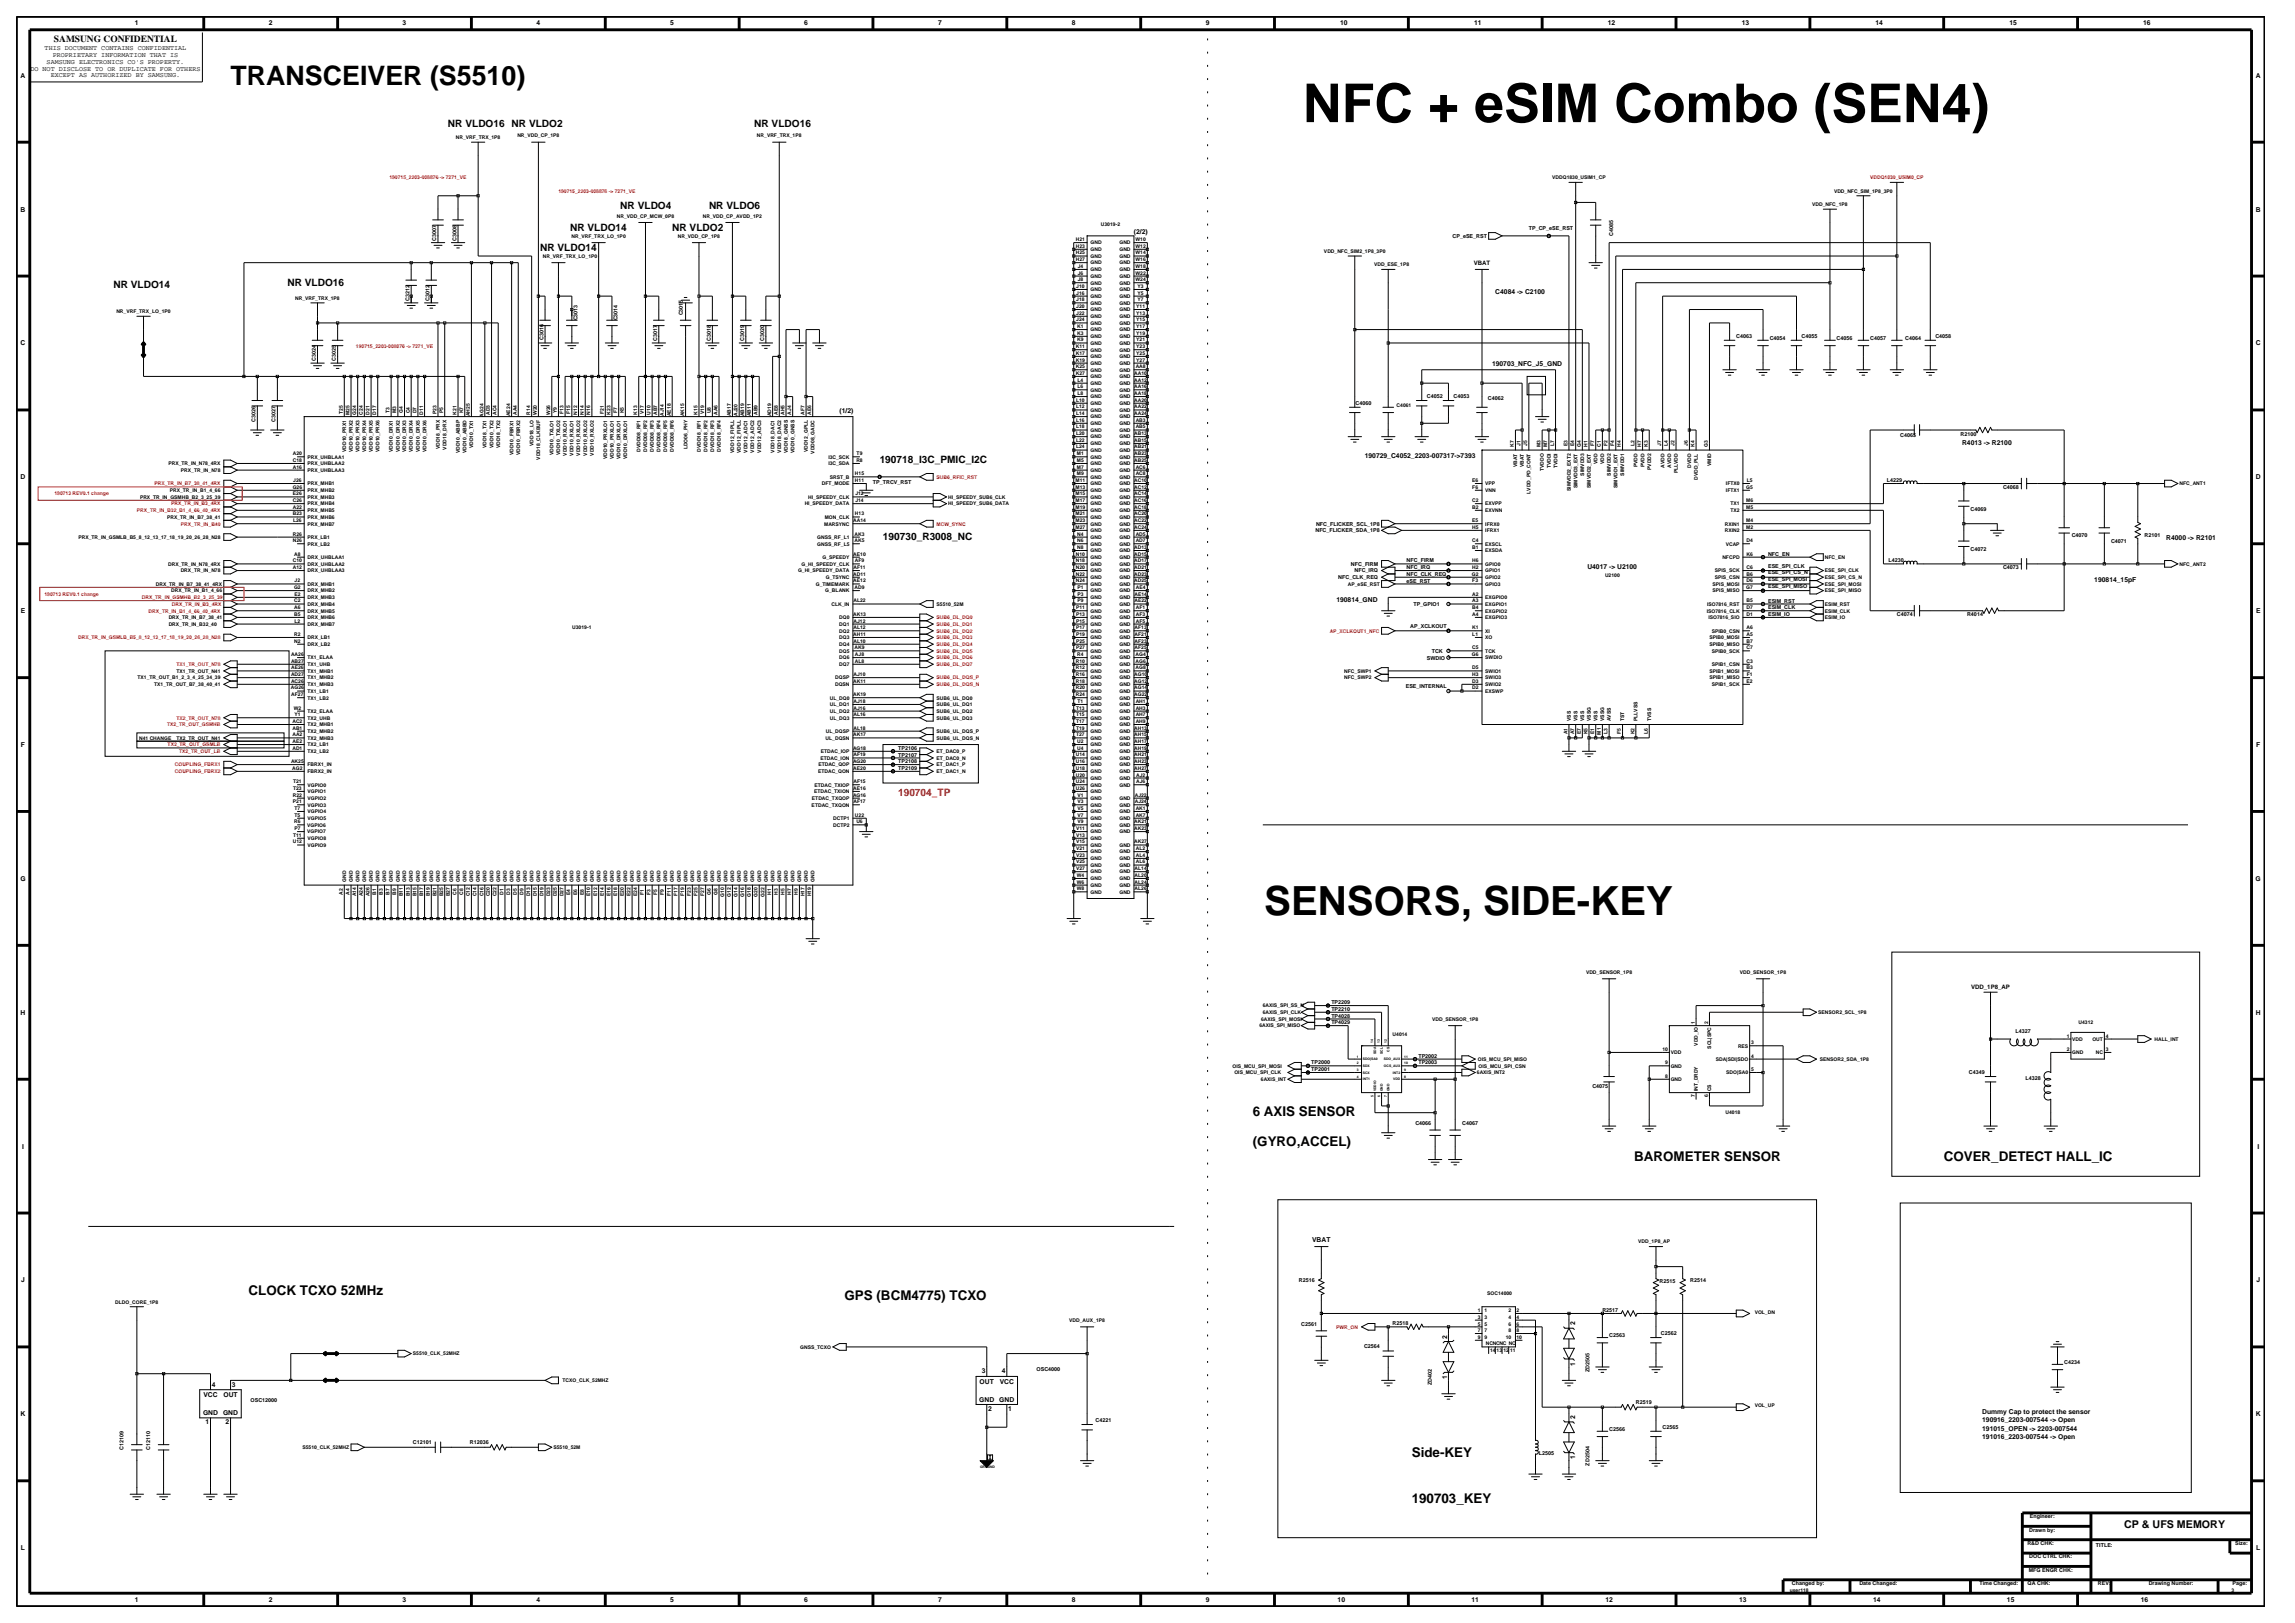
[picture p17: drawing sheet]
<svg xmlns="http://www.w3.org/2000/svg" width="420mm" height="297mm" viewBox="0 0 420 297" stroke-linecap="round" stroke-linejoin="round" font-family="sans-serif">
<defs><g id="words">
<text font-size="9.8" x="238.4" y="22.3">NFC + eSIM Combo (SEN4)</text>
<text font-size="7.4" x="231.4" y="167.4">SENSORS, SIDE-KEY</text>
<text font-size="4.9" x="42.2" y="15.6">TRANSCEIVER (S5510)</text>
<g font-size="2.5">
<text x="229.3" y="204.2">6 AXIS SENSOR</text>
<text x="229.3" y="209.7">(GYRO,ACCEL)</text>
<text x="299.1" y="212.5">BAROMETER SENSOR</text>
<text x="355.7" y="212.5">COVER_DETECT HALL_IC</text>
<text x="45.5" y="236.9">CLOCK TCXO 52MHz</text>
<text x="154.6" y="237.9">GPS (BCM4775) TCXO</text>
<text x="258.4" y="266.7">Side-KEY</text>
<text x="258.4" y="274.9">190703_KEY</text>
</g>
<text font-size="2" x="388.7" y="279.6">CP &amp; UFS MEMORY</text>
<g font-size="1.9">
<text x="82" y="23.3">NR VLDO16 NR VLDO2</text>
<text x="138" y="23.3">NR VLDO16</text>
<text x="113.5" y="38.3">NR VLDO4</text>
<text x="129.8" y="38.3">NR VLDO6</text>
<text x="98.8" y="45.9">NR VLDO14</text>
<text x="104.3" y="42.2">NR VLDO14</text>
<text x="123" y="42.2">NR VLDO2</text>
<text x="20.8" y="52.7">NR VLDO14</text>
<text x="52.6" y="52.4">NR VLDO16</text>
<text x="161" y="84.8">190718_I3C_PMIC_I2C</text>
<text x="161.6" y="98.9">190730_R3008_NC</text>
</g>
<text font-size="1.9" fill="#f00" x="164.4" y="145.7">190704_TP</text>
<text font-size="1.7" x="9.9" y="7.7">SAMSUNG CONFIDENTIAL</text>
<g font-size="1.2">
<text x="24.7" y="4.7">1</text>
<text x="49.2" y="4.7">2</text>
<text x="73.7" y="4.7">3</text>
<text x="98.2" y="4.7">4</text>
<text x="122.7" y="4.7">5</text>
<text x="147.2" y="4.7">6</text>
<text x="171.7" y="4.7">7</text>
<text x="196.2" y="4.7">8</text>
<text x="220.7" y="4.7">9</text>
<text x="245.3" y="4.7">10</text>
<text x="269.8" y="4.7">11</text>
<text x="294.3" y="4.7">12</text>
<text x="318.7" y="4.7">13</text>
<text x="343.2" y="4.7">14</text>
<text x="367.7" y="4.7">15</text>
<text x="392.2" y="4.7">16</text>
<text x="8.2" y="9.2">THIS DOCUMENT CONTAINS CONFIDENTIAL</text>
<text x="8.5" y="11.7">SAMSUNG ELECTRONICS CO'S PROPERTY.</text>
<text x="9.6" y="10.5">PROPRIETARY INFORMATION THAT IS</text>
<text x="3.8" y="14.2">A</text>
<text x="5.6" y="12.9">DO NOT DISCLOSE TO OR DUPLICATE FOR OTHERS</text>
<text x="9.3" y="14.1">EXCEPT AS AUTHORIZED BY SAMSUNG.</text>
<text x="412.8" y="14.2">A</text>
<text x="3.8" y="38.7">B</text>
<text x="412.8" y="38.7">B</text>
<text x="207.5" y="42.9">(2/2)</text>
<text x="273.6" y="53.9">C4084 -&gt; C2100</text>
<text x="3.8" y="63.2">C</text>
<text x="412.8" y="63.2">C</text>
<text x="273" y="67">190703_NFC_J5_GND</text>
<text x="153.6" y="75.6">(1/2)</text>
<text x="249.8" y="83.9">190729_C4052_2203-007317-&gt;7393</text>
<text x="359.1" y="81.4">R4013 -&gt; R2100</text>
<text x="3.8" y="87.7">D</text>
<text x="412.8" y="87.7">D</text>
<text x="396.4" y="98.9">R4000 -&gt; R2101</text>
<text x="290.5" y="104.1">U4017 -&gt; U2100</text>
<text x="383.3" y="106.5">190814_15pF</text>
<text x="3.8" y="112.2">E</text>
<text x="244.6" y="110.2">190814_GND</text>
<text x="412.9" y="112.2">E</text>
<text x="3.8" y="136.7">F</text>
<text x="412.9" y="136.7">F</text>
<text x="3.7" y="161.2">G</text>
<text x="412.8" y="161.2">G</text>
<text x="3.8" y="185.7">H</text>
<text x="412.8" y="185.7">H</text>
<text x="4" y="210.2">I</text>
<text x="413.1" y="210.2">I</text>
<text x="240.1" y="227.3">VBAT</text>
<text x="3.9" y="234.7">J</text>
<text x="412.9" y="234.7">J</text>
<text x="264.8" y="244.9" transform="rotate(-90 264.8 244.9)">2</text>
<text x="288.3" y="242.5" transform="rotate(-90 288.3 242.5)">2</text>
<text x="179.7" y="251.3">3</text>
<text x="183.3" y="251.3">4</text>
<text x="288.3" y="249.9" transform="rotate(-90 288.3 249.9)">1</text>
<text x="37.2" y="255.7">VCC</text>
<text x="38.8" y="253.7">4</text>
<text x="40.9" y="255.7">OUT</text>
<text x="42.4" y="253.7">3</text>
<text x="179.2" y="256.5">GND</text>
<text x="179.3" y="253.2">OUT</text>
<text x="182.9" y="256.5">GND</text>
<text x="183" y="253.2">VCC</text>
<text x="264.8" y="252.3" transform="rotate(-90 264.8 252.3)">1</text>
<text x="3.8" y="259.2">K</text>
<text x="37.2" y="259">GND</text>
<text x="37.6" y="260.6">1</text>
<text x="40.8" y="259">GND</text>
<text x="41.3" y="260.6">2</text>
<text x="180.8" y="258.1">2</text>
<text x="184.5" y="258.1">1</text>
<text x="288.3" y="259.6" transform="rotate(-90 288.3 259.6)">2</text>
<text x="362.8" y="258.7">Dummy Cap to protect the sensor</text>
<text x="362.8" y="260.2">190916_2203-007544 -&gt; Open</text>
<text x="362.8" y="261.8">191015_OPEN -&gt; 2203-007544</text>
<text x="362.8" y="263.3">191016_2203-007544 -&gt; Open</text>
<text x="412.8" y="259.2">K</text>
<text x="288.3" y="267" transform="rotate(-90 288.3 267)">1</text>
<text x="3.8" y="283.7">L</text>
<text x="412.9" y="283.7">L</text>
<text x="24.7" y="293.2">1</text>
<text x="49.2" y="293.2">2</text>
<text x="73.7" y="293.2">3</text>
<text x="98.2" y="293.2">4</text>
<text x="122.7" y="293.2">5</text>
<text x="147.2" y="293.2">6</text>
<text x="171.7" y="293.2">7</text>
<text x="196.2" y="293.2">8</text>
<text x="220.7" y="293.2">9</text>
<text x="244.8" y="293.2">10</text>
<text x="269.3" y="293.2">11</text>
<text x="293.8" y="293.2">12</text>
<text x="318.3" y="293.2">13</text>
<text x="342.8" y="293.2">14</text>
<text x="367.3" y="293.2">15</text>
<text x="391.8" y="293.2">16</text>
</g>
<g font-size="1.1">
<text x="269.7" y="48.5">VBAT</text>
<text x="360.7" y="181">VDD_1P8_AP</text>
</g>
<g font-size="1">
<text x="279.8" y="42">TP_CP_eSE_RST</text>
<text x="79.9" y="44.1" transform="rotate(-90 79.9 44.1)">C3007</text>
<text x="83.5" y="44.1" transform="rotate(-90 83.5 44.1)">C3008</text>
<text x="265.8" y="43.5">CP_eSE_RST</text>
<text x="295.2" y="43.1" transform="rotate(-90 295.2 43.1)">C4085</text>
<text x="74.9" y="55.1" transform="rotate(-90 74.9 55.1)">C3212</text>
<text x="78.6" y="55.1" transform="rotate(-90 78.6 55.1)">C3012</text>
<text x="105.7" y="58.6" transform="rotate(-90 105.7 58.6)">C3013</text>
<text x="113" y="58.6" transform="rotate(-90 113 58.6)">C3014</text>
<text x="125" y="57.7" transform="rotate(-90 125 57.7)">C3015</text>
<text x="99.4" y="62.2" transform="rotate(-90 99.4 62.2)">C3016</text>
<text x="120.3" y="62.5" transform="rotate(-90 120.3 62.5)">C3017</text>
<text x="130.1" y="62.5" transform="rotate(-90 130.1 62.5)">C3018</text>
<text x="136.2" y="62.5" transform="rotate(-90 136.2 62.5)">C3019</text>
<text x="139.9" y="62.5" transform="rotate(-90 139.9 62.5)">C3020</text>
<text x="317.7" y="61.8">C4063</text>
<text x="323.9" y="62.2">C4054</text>
<text x="329.7" y="61.8">C4055</text>
<text x="336.1" y="62.2">C4056</text>
<text x="342.2" y="62.2">C4057</text>
<text x="348.7" y="62.2">C4064</text>
<text x="354.2" y="61.8">C4058</text>
<text x="57.8" y="66.1" transform="rotate(-90 57.8 66.1)">C3024</text>
<text x="61.5" y="66.1" transform="rotate(-90 61.5 66.1)">C3025</text>
<text x="46.8" y="77.2" transform="rotate(-90 46.8 77.2)">C3026</text>
<text x="50.4" y="77.2" transform="rotate(-90 50.4 77.2)">C3027</text>
<text x="248.1" y="74.1">C4060</text>
<text x="261.1" y="72.9">C4052</text>
<text x="266" y="72.9">C4053</text>
<text x="272.3" y="73.2">C4062</text>
<text x="347.8" y="80">C4065</text>
<text x="358.8" y="79.7">R2100</text>
<text x="159.8" y="88.5">TP_TRCV_RST</text>
<text x="345.3" y="88.2">L4229</text>
<text x="366.6" y="89.5">C4068</text>
<text x="360.6" y="93.5">C4069</text>
<text x="240.7" y="97.4">NFC_FLICKER_SDA_1P8</text>
<text x="240.8" y="96.2">NFC_FLICKER_SCL_1P8</text>
<text x="323.6" y="101.7">NFC_EN</text>
<text x="360.6" y="100.8">C4072</text>
<text x="379.1" y="98.3">C4070</text>
<text x="386.3" y="99.3">C4071</text>
<text x="392.4" y="98.3">R2101</text>
<text x="244.9" y="106">NFC_CLK_REQ</text>
<text x="247.2" y="103.5">NFC_FIRM</text>
<text x="247.9" y="104.8">NFC_IRQ</text>
<text x="257.4" y="104.1">NFC_IRQ</text>
<text x="257.4" y="102.9">NFC_FIRM</text>
<text x="257.4" y="105.4">NFC_CLK_REQ</text>
<text x="257.4" y="106.6">eSE_RST</text>
<text x="323.6" y="105.1">ESE_SPI_CS_N</text>
<text x="323.6" y="106.3">ESE_SPI_MOSI</text>
<text x="323.6" y="107.6">ESE_SPI_MISO</text>
<text x="323.6" y="103.9">ESE_SPI_CLK</text>
<text x="345.6" y="102.9">L4230</text>
<text x="366.6" y="104.2">C4073</text>
<text x="258.7" y="110.9">TP_GPIO1</text>
<text x="323.6" y="112.7">ESIM_IO</text>
<text x="323.6" y="111.5">ESIM_CLK</text>
<text x="323.6" y="110.3">ESIM_RST</text>
<text x="347.1" y="112.8">C4074</text>
<text x="360" y="112.8">R4014</text>
<text x="258.1" y="114.9">AP_XCLKOUT</text>
<text x="262" y="119.5">TCK</text>
<text x="257.3" y="125.9">ESE_INTERNAL</text>
<text x="261.1" y="120.7">SWDIO</text>
<text x="164.4" y="137.2">TP2106</text>
<text x="164.4" y="140.9">TP2109</text>
<text x="164.4" y="138.4">TP2107</text>
<text x="164.4" y="139.7">TP2108</text>
<text x="243.6" y="185">TP2210</text>
<text x="243.6" y="183.7">TP2209</text>
<text x="243.6" y="187.4">TP4029</text>
<text x="243.6" y="186.2">TP4028</text>
<text x="368.8" y="189">L4327</text>
<text x="240" y="194.8">TP2000</text>
<text x="240" y="196">TP2001</text>
<text x="259.6" y="193.6">TP2002</text>
<text x="259.6" y="194.8">TP2003</text>
<text x="360.3" y="196.6">C4349</text>
<text x="370.7" y="197.6">L4328</text>
<text x="291.4" y="199.1">C4075</text>
<text x="259" y="205.8">C4066</text>
<text x="267.6" y="205.8">C4067</text>
<text x="237.7" y="234.5">R2516</text>
<text x="303.7" y="234.7">R2515</text>
<text x="309.3" y="234.6">R2514</text>
<text x="238.1" y="242.6">C2561</text>
<text x="254.8" y="242.5">R2518</text>
<text x="293.2" y="240">R2517</text>
<text x="294.5" y="244.6">C2563</text>
<text x="304" y="244.3">C2562</text>
<text x="189.7" y="250.8">OSC4000</text>
<text x="249.6" y="246.8">C2564</text>
<text x="290.9" y="251.1" transform="rotate(-90 290.9 251.1)">ZD2505</text>
<text x="377.8" y="249.5">C4234</text>
<text x="45.9" y="256.6">OSC12000</text>
<text x="262" y="253.5" transform="rotate(-90 262 253.5)">ZD402</text>
<text x="299.4" y="256.9">R2519</text>
<text x="200.5" y="260.2">C4221</text>
<text x="294.5" y="261.8">C2566</text>
<text x="304.3" y="261.4">C2565</text>
<text x="22.6" y="265.3" transform="rotate(-90 22.6 265.3)">C12109</text>
<text x="27.5" y="265.3" transform="rotate(-90 27.5 265.3)">C12110</text>
<text x="75.6" y="264.2">C12101</text>
<text x="86" y="264.2">R12036</text>
<text x="281.6" y="266.2">L2505</text>
<text x="290.9" y="268.2" transform="rotate(-90 290.9 268.2)">ZD2504</text>
<text x="371.4" y="280.2">Drawn by:</text>
<text x="371.5" y="277.8">Engineer:</text>
<text x="371" y="282.7">R&amp;D CHK:</text>
<text x="371.3" y="287.6">MFG ENGR CHK:</text>
<text x="371.4" y="285.2">DOC CTRL CHK:</text>
<text x="383.6" y="283">TITLE:</text>
<text x="409.1" y="282.7">Size:</text>
<text x="327.9" y="290.1">Changed by:</text>
<text x="340.3" y="290.1">Date Changed:</text>
<text x="362.2" y="290.1">Time Changed:</text>
<text x="371.1" y="290.1">QA CHK:</text>
<text x="383.9" y="290.1">REV:</text>
<text x="393.2" y="290.1">Drawing Number:</text>
<text x="408.6" y="290.1">Page:</text>
</g>
<g font-size=".9">
<text x="83.4" y="25.4">NR_VRF_TRX_1P8</text>
<text x="94.7" y="25.1">NR_VDD_CP_1P8</text>
<text x="138.5" y="25.1">NR_VRF_TRX_1P8</text>
<text x="284.1" y="32.8">VDDQ1830_USIM1_CP</text>
<text x="335.6" y="35.2">VDD_NFC_SIM_1P8_3P0</text>
<text x="112.9" y="39.8">NR_VDD_CP_MCW_0P8</text>
<text x="128.6" y="39.8">NR_VDD_CP_AVDD_1P2</text>
<text x="201.5" y="41.4">U3019-2</text>
<text x="331.7" y="37.7">VDD_NFC_1P8</text>
<text x="99.4" y="47.2">NR_VRF_TRX_LO_1P0</text>
<text x="104.6" y="43.5">NR_VRF_TRX_LO_1P0</text>
<text x="124.1" y="43.5">NR_VDD_CP_1P8</text>
<text x="196.9" y="44.1">H21</text>
<text x="196.9" y="45.3">H23</text>
<text x="196.9" y="46.6">H25</text>
<text x="196.9" y="47.8">H27</text>
<text x="199.6" y="44.7">GND</text>
<text x="199.6" y="45.9">GND</text>
<text x="199.6" y="47.2">GND</text>
<text x="204.9" y="44.7">GND</text>
<text x="204.9" y="45.9">GND</text>
<text x="204.9" y="47.2">GND</text>
<text x="207.8" y="44.1">W10</text>
<text x="207.8" y="45.3">W12</text>
<text x="207.8" y="46.6">W14</text>
<text x="207.8" y="47.8">W16</text>
<text x="242.3" y="46.3">VDD_NFC_SIM2_1P8_3P0</text>
<text x="197" y="52.7">J10</text>
<text x="197" y="53.9">J16</text>
<text x="197.2" y="49">J4</text>
<text x="197.2" y="50.2">J6</text>
<text x="197.2" y="51.5">J8</text>
<text x="199.6" y="49.6">GND</text>
<text x="199.6" y="50.8">GND</text>
<text x="199.6" y="52.1">GND</text>
<text x="199.6" y="48.4">GND</text>
<text x="199.6" y="53.3">GND</text>
<text x="204.9" y="53.3">GND</text>
<text x="204.9" y="48.4">GND</text>
<text x="204.9" y="49.6">GND</text>
<text x="204.9" y="50.8">GND</text>
<text x="204.9" y="52.1">GND</text>
<text x="207.8" y="49">W18</text>
<text x="207.8" y="50.2">W22</text>
<text x="207.8" y="51.5">W24</text>
<text x="208.2" y="52.7">Y3</text>
<text x="208.2" y="53.9">Y5</text>
<text x="251.5" y="48.7">VDD_ESE_1P8</text>
<text x="21.3" y="57.3">NR_VRF_TRX_LO_1P0</text>
<text x="54" y="54.8">NR_VRF_TRX_1P8</text>
<text x="197" y="55.1">J18</text>
<text x="197" y="56.4">J20</text>
<text x="197" y="57.6">J22</text>
<text x="197" y="58.8">J24</text>
<text x="199.6" y="57">GND</text>
<text x="199.6" y="58.2">GND</text>
<text x="199.6" y="59.4">GND</text>
<text x="199.6" y="54.5">GND</text>
<text x="199.6" y="55.8">GND</text>
<text x="204.9" y="54.5">GND</text>
<text x="204.9" y="55.8">GND</text>
<text x="204.9" y="57">GND</text>
<text x="204.9" y="58.2">GND</text>
<text x="204.9" y="59.4">GND</text>
<text x="207.9" y="56.4">Y11</text>
<text x="207.9" y="57.6">Y13</text>
<text x="207.9" y="58.8">Y15</text>
<text x="208.2" y="55.1">Y7</text>
<text x="196.9" y="63.7">K11</text>
<text x="196.9" y="64.9">K17</text>
<text x="197.1" y="61.3">K3</text>
<text x="197.1" y="62.5">K9</text>
<text x="197.1" y="60">K1</text>
<text x="199.6" y="65.5">GND</text>
<text x="199.6" y="61.9">GND</text>
<text x="199.6" y="63.1">GND</text>
<text x="199.6" y="60.6">GND</text>
<text x="199.6" y="64.3">GND</text>
<text x="204.9" y="64.3">GND</text>
<text x="204.9" y="65.5">GND</text>
<text x="204.9" y="60.6">GND</text>
<text x="204.9" y="61.9">GND</text>
<text x="204.9" y="63.1">GND</text>
<text x="207.9" y="62.5">Y21</text>
<text x="207.9" y="63.7">Y23</text>
<text x="207.9" y="64.9">Y25</text>
<text x="207.9" y="60">Y17</text>
<text x="207.9" y="61.3">Y19</text>
<text x="196.9" y="66.2">K19</text>
<text x="196.9" y="67.4">K25</text>
<text x="196.9" y="68.6">K27</text>
<text x="197.2" y="71.1">L6</text>
<text x="197.2" y="69.8">L4</text>
<text x="199.6" y="70.4">GND</text>
<text x="199.6" y="71.7">GND</text>
<text x="199.6" y="66.8">GND</text>
<text x="199.6" y="68">GND</text>
<text x="199.6" y="69.2">GND</text>
<text x="204.9" y="66.8">GND</text>
<text x="204.9" y="68">GND</text>
<text x="204.9" y="69.2">GND</text>
<text x="204.9" y="70.4">GND</text>
<text x="204.9" y="71.7">GND</text>
<text x="207.6" y="68.6">AA10</text>
<text x="207.6" y="69.8">AA12</text>
<text x="207.6" y="71.1">AA16</text>
<text x="207.8" y="67.4">AA8</text>
<text x="207.9" y="66.2">Y27</text>
<text x="62.7" y="75.8" transform="rotate(-90 62.7 75.8)">T25</text>
<text x="64" y="75.9" transform="rotate(-90 64 75.9)">M25</text>
<text x="65.2" y="75.9" transform="rotate(-90 65.2 75.9)">G24</text>
<text x="66.4" y="75.9" transform="rotate(-90 66.4 75.9)">C24</text>
<text x="67.6" y="75.9" transform="rotate(-90 67.6 75.9)">D21</text>
<text x="68.9" y="75.9" transform="rotate(-90 68.9 75.9)">D17</text>
<text x="71.3" y="75.6" transform="rotate(-90 71.3 75.6)">T3</text>
<text x="72.5" y="75.7" transform="rotate(-90 72.5 75.7)">M3</text>
<text x="73.7" y="75.6" transform="rotate(-90 73.7 75.6)">G4</text>
<text x="75" y="75.6" transform="rotate(-90 75 75.6)">C4</text>
<text x="76.2" y="75.6" transform="rotate(-90 76.2 75.6)">D7</text>
<text x="77.4" y="75.9" transform="rotate(-90 77.4 75.9)">D11</text>
<text x="79.9" y="75.8" transform="rotate(-90 79.9 75.8)">P23</text>
<text x="81.1" y="75.6" transform="rotate(-90 81.1 75.6)">P5</text>
<text x="83.5" y="75.9" transform="rotate(-90 83.5 75.9)">K21</text>
<text x="84.8" y="75.6" transform="rotate(-90 84.8 75.6)">K7</text>
<text x="86" y="76.2" transform="rotate(-90 86 76.2)">AH25</text>
<text x="88.5" y="76.2" transform="rotate(-90 88.5 76.2)">AG24</text>
<text x="89.7" y="75.9" transform="rotate(-90 89.7 75.9)">AD3</text>
<text x="90.9" y="75.9" transform="rotate(-90 90.9 75.9)">AC4</text>
<text x="93.3" y="76.2" transform="rotate(-90 93.3 76.2)">AE24</text>
<text x="94.6" y="75.9" transform="rotate(-90 94.6 75.9)">AA4</text>
<text x="97" y="75.9" transform="rotate(-90 97 75.9)">R14</text>
<text x="98.2" y="76" transform="rotate(-90 98.2 76)">W20</text>
<text x="100.7" y="76" transform="rotate(-90 100.7 76)">W26</text>
<text x="101.9" y="75.6" transform="rotate(-90 101.9 75.6)">Y9</text>
<text x="103.1" y="75.8" transform="rotate(-90 103.1 75.8)">F13</text>
<text x="104.4" y="75.8" transform="rotate(-90 104.4 75.8)">F15</text>
<text x="105.6" y="75.9" transform="rotate(-90 105.6 75.9)">N12</text>
<text x="106.8" y="75.9" transform="rotate(-90 106.8 75.9)">N14</text>
<text x="108" y="75.9" transform="rotate(-90 108 75.9)">N16</text>
<text x="110.5" y="75.8" transform="rotate(-90 110.5 75.8)">F21</text>
<text x="111.7" y="75.9" transform="rotate(-90 111.7 75.9)">K23</text>
<text x="112.9" y="75.6" transform="rotate(-90 112.9 75.6)">F7</text>
<text x="114.2" y="75.6" transform="rotate(-90 114.2 75.6)">K5</text>
<text x="116.6" y="75.9" transform="rotate(-90 116.6 75.9)">K13</text>
<text x="117.8" y="75.8" transform="rotate(-90 117.8 75.8)">V17</text>
<text x="119.1" y="75.9" transform="rotate(-90 119.1 75.9)">U10</text>
<text x="120.3" y="75.9" transform="rotate(-90 120.3 75.9)">AB7</text>
<text x="121.5" y="76.1" transform="rotate(-90 121.5 76.1)">AJ14</text>
<text x="122.7" y="76.2" transform="rotate(-90 122.7 76.2)">AE18</text>
<text x="125.2" y="76.2" transform="rotate(-90 125.2 76.2)">AK15</text>
<text x="127.6" y="75.9" transform="rotate(-90 127.6 75.9)">K15</text>
<text x="128.9" y="75.8" transform="rotate(-90 128.9 75.8)">V19</text>
<text x="130.1" y="75.6" transform="rotate(-90 130.1 75.6)">U8</text>
<text x="131.3" y="75.9" transform="rotate(-90 131.3 75.9)">AA6</text>
<text x="133.7" y="76.2" transform="rotate(-90 133.7 76.2)">AB17</text>
<text x="135" y="76.1" transform="rotate(-90 135 76.1)">AJ20</text>
<text x="136.2" y="76.2" transform="rotate(-90 136.2 76.2)">AB19</text>
<text x="137.4" y="76.2" transform="rotate(-90 137.4 76.2)">AB11</text>
<text x="138.7" y="75.9" transform="rotate(-90 138.7 75.9)">AB9</text>
<text x="141.1" y="76.2" transform="rotate(-90 141.1 76.2)">AD19</text>
<text x="142.3" y="75.9" transform="rotate(-90 142.3 75.9)">AE8</text>
<text x="143.6" y="75.9" transform="rotate(-90 143.6 75.9)">AH5</text>
<text x="144.8" y="75.9" transform="rotate(-90 144.8 75.9)">AJ4</text>
<text x="147.2" y="75.9" transform="rotate(-90 147.2 75.9)">AF7</text>
<text x="148.5" y="75.9" transform="rotate(-90 148.5 75.9)">AE6</text>
<text x="196.9" y="74.7">L12</text>
<text x="196.9" y="75.9">L14</text>
<text x="196.9" y="77.2">L16</text>
<text x="196.9" y="73.5">L10</text>
<text x="197.2" y="72.3">L8</text>
<text x="199.6" y="72.9">GND</text>
<text x="199.6" y="76.6">GND</text>
<text x="199.6" y="77.8">GND</text>
<text x="199.6" y="74.1">GND</text>
<text x="199.6" y="75.3">GND</text>
<text x="204.9" y="77.8">GND</text>
<text x="204.9" y="74.1">GND</text>
<text x="204.9" y="75.3">GND</text>
<text x="204.9" y="76.6">GND</text>
<text x="204.9" y="72.9">GND</text>
<text x="207.6" y="72.3">AA18</text>
<text x="207.6" y="73.5">AA20</text>
<text x="207.6" y="74.7">AA22</text>
<text x="207.6" y="75.9">AA24</text>
<text x="207.8" y="77.2">AB3</text>
<text x="255.6" y="74.4">C4061</text>
<text x="53.6" y="83.3">A20</text>
<text x="56.3" y="83.9">PRX_UHBLAA1</text>
<text x="63.3" y="82.7" transform="rotate(-90 63.3 82.7)">VDD10_PRX1</text>
<text x="64.6" y="82.7" transform="rotate(-90 64.6 82.7)">VDD10_PRX2</text>
<text x="65.8" y="82.7" transform="rotate(-90 65.8 82.7)">VDD10_PRX3</text>
<text x="67" y="82.7" transform="rotate(-90 67 82.7)">VDD10_PRX4</text>
<text x="68.2" y="82.7" transform="rotate(-90 68.2 82.7)">VDD10_PRX5</text>
<text x="69.5" y="82.7" transform="rotate(-90 69.5 82.7)">VDD10_PRX6</text>
<text x="71.9" y="82.8" transform="rotate(-90 71.9 82.8)">VDD10_DRX1</text>
<text x="73.1" y="82.8" transform="rotate(-90 73.1 82.8)">VDD10_DRX2</text>
<text x="74.4" y="82.8" transform="rotate(-90 74.4 82.8)">VDD10_DRX3</text>
<text x="75.6" y="82.8" transform="rotate(-90 75.6 82.8)">VDD10_DRX4</text>
<text x="76.8" y="82.8" transform="rotate(-90 76.8 82.8)">VDD10_DRX5</text>
<text x="78" y="82.8" transform="rotate(-90 78 82.8)">VDD10_DRX6</text>
<text x="80.5" y="82.2" transform="rotate(-90 80.5 82.2)">VDD18_PRX</text>
<text x="81.7" y="82.3" transform="rotate(-90 81.7 82.3)">VDD18_DRX</text>
<text x="84.1" y="82.9" transform="rotate(-90 84.1 82.9)">VDD10_ABBP</text>
<text x="85.4" y="83" transform="rotate(-90 85.4 83)">VDD10_ABBD</text>
<text x="86.6" y="82" transform="rotate(-90 86.6 82)">VDD10_TX1</text>
<text x="89.1" y="82" transform="rotate(-90 89.1 82)">VDD18_TX1</text>
<text x="90.3" y="82" transform="rotate(-90 90.3 82)">VDD10_TX2</text>
<text x="91.5" y="82" transform="rotate(-90 91.5 82)">VDD18_TX2</text>
<text x="94" y="83.3" transform="rotate(-90 94 83.3)">VDD10_FBRX1</text>
<text x="95.2" y="83.3" transform="rotate(-90 95.2 83.3)">VDD10_FBRX2</text>
<text x="97.6" y="81.6" transform="rotate(-90 97.6 81.6)">VDD18_LO</text>
<text x="101.3" y="83.3" transform="rotate(-90 101.3 83.3)">VDD10_TXLO1</text>
<text x="102.5" y="83.3" transform="rotate(-90 102.5 83.3)">VDD10_TXLO2</text>
<text x="103.7" y="83.4" transform="rotate(-90 103.7 83.4)">VDD10_RXLO1</text>
<text x="105" y="83.4" transform="rotate(-90 105 83.4)">VDD10_RXLO1</text>
<text x="106.2" y="83.4" transform="rotate(-90 106.2 83.4)">VDD10_RXLO2</text>
<text x="107.4" y="83.4" transform="rotate(-90 107.4 83.4)">VDD10_RXLO2</text>
<text x="108.6" y="83.4" transform="rotate(-90 108.6 83.4)">VDD10_RXLO2</text>
<text x="111.1" y="84" transform="rotate(-90 111.1 84)">VDD10_PRXLO1</text>
<text x="112.3" y="84" transform="rotate(-90 112.3 84)">VDD10_PRXLO1</text>
<text x="117.2" y="82.7" transform="rotate(-90 117.2 82.7)">DVDD08_RF1</text>
<text x="118.5" y="82.7" transform="rotate(-90 118.5 82.7)">DVDD08_RF2</text>
<text x="119.7" y="82.7" transform="rotate(-90 119.7 82.7)">DVDD08_RF3</text>
<text x="120.9" y="82.7" transform="rotate(-90 120.9 82.7)">DVDD08_RF4</text>
<text x="122.1" y="82.7" transform="rotate(-90 122.1 82.7)">DVDD08_RF5</text>
<text x="123.3" y="82.7" transform="rotate(-90 123.3 82.7)">DVDD08_RF6</text>
<text x="125.8" y="82.2" transform="rotate(-90 125.8 82.2)">LDO06_PHY</text>
<text x="128.2" y="82.7" transform="rotate(-90 128.2 82.7)">DVDD18_RF1</text>
<text x="129.5" y="82.7" transform="rotate(-90 129.5 82.7)">DVDD18_RF2</text>
<text x="130.7" y="82.7" transform="rotate(-90 130.7 82.7)">DVDD18_RF3</text>
<text x="131.9" y="82.7" transform="rotate(-90 131.9 82.7)">DVDD18_RF4</text>
<text x="134.4" y="82.9" transform="rotate(-90 134.4 82.9)">VDD12_FIPLL</text>
<text x="135.6" y="82.9" transform="rotate(-90 135.6 82.9)">VDD12_FIPLL</text>
<text x="136.8" y="82.8" transform="rotate(-90 136.8 82.8)">VDD12_ADC1</text>
<text x="138" y="82.8" transform="rotate(-90 138 82.8)">VDD12_ADC2</text>
<text x="139.3" y="82.8" transform="rotate(-90 139.3 82.8)">VDD12_ADC3</text>
<text x="141.7" y="82.8" transform="rotate(-90 141.7 82.8)">VDD18_DAC1</text>
<text x="142.9" y="82.8" transform="rotate(-90 142.9 82.8)">VDD18_DAC2</text>
<text x="144.2" y="82.9" transform="rotate(-90 144.2 82.9)">VDD18_GNSS</text>
<text x="145.4" y="82.9" transform="rotate(-90 145.4 82.9)">VDD10_GNSS</text>
<text x="147.8" y="82.8" transform="rotate(-90 147.8 82.8)">VDD12_GPLL</text>
<text x="149.1" y="83" transform="rotate(-90 149.1 83)">VDD08_GADC</text>
<text x="151.6" y="83.9">I3C_SCK</text>
<text x="156.8" y="83.3">T9</text>
<text x="196.9" y="78.4">L18</text>
<text x="196.9" y="79.6">L20</text>
<text x="196.9" y="80.9">L22</text>
<text x="196.9" y="82.1">L24</text>
<text x="197.1" y="83.3">M1</text>
<text x="199.6" y="83.9">GND</text>
<text x="199.6" y="79">GND</text>
<text x="199.6" y="80.2">GND</text>
<text x="199.6" y="81.5">GND</text>
<text x="199.6" y="82.7">GND</text>
<text x="204.9" y="79">GND</text>
<text x="204.9" y="80.2">GND</text>
<text x="204.9" y="81.5">GND</text>
<text x="204.9" y="82.7">GND</text>
<text x="204.9" y="83.9">GND</text>
<text x="207.6" y="83.3">AB23</text>
<text x="207.6" y="79.6">AB13</text>
<text x="207.6" y="80.9">AB15</text>
<text x="207.6" y="82.1">AB21</text>
<text x="207.8" y="78.4">AB5</text>
<text x="277" y="81.7" transform="rotate(-90 277 81.7)">K7</text>
<text x="278.3" y="81.6" transform="rotate(-90 278.3 81.6)">J1</text>
<text x="279.5" y="81.6" transform="rotate(-90 279.5 81.6)">J5</text>
<text x="282" y="81.8" transform="rotate(-90 282 81.8)">M3</text>
<text x="283.2" y="81.8" transform="rotate(-90 283.2 81.8)">M7</text>
<text x="284.4" y="81.7" transform="rotate(-90 284.4 81.7)">L7</text>
<text x="286.8" y="81.7" transform="rotate(-90 286.8 81.7)">E3</text>
<text x="288.1" y="81.7" transform="rotate(-90 288.1 81.7)">E4</text>
<text x="289.3" y="81.8" transform="rotate(-90 289.3 81.8)">G4</text>
<text x="290.5" y="81.7" transform="rotate(-90 290.5 81.7)">H1</text>
<text x="291.7" y="81.7" transform="rotate(-90 291.7 81.7)">F7</text>
<text x="293" y="81.7" transform="rotate(-90 293 81.7)">C1</text>
<text x="294.2" y="81.7" transform="rotate(-90 294.2 81.7)">F2</text>
<text x="295.4" y="81.7" transform="rotate(-90 295.4 81.7)">F4</text>
<text x="296.6" y="81.7" transform="rotate(-90 296.6 81.7)">H4</text>
<text x="299.1" y="81.7" transform="rotate(-90 299.1 81.7)">L2</text>
<text x="300.3" y="81.7" transform="rotate(-90 300.3 81.7)">H7</text>
<text x="301.5" y="81.7" transform="rotate(-90 301.5 81.7)">K3</text>
<text x="304" y="81.6" transform="rotate(-90 304 81.6)">J7</text>
<text x="305.2" y="81.7" transform="rotate(-90 305.2 81.7)">L4</text>
<text x="306.4" y="81.6" transform="rotate(-90 306.4 81.6)">J2</text>
<text x="308.9" y="81.6" transform="rotate(-90 308.9 81.6)">J6</text>
<text x="310.1" y="81.7" transform="rotate(-90 310.1 81.7)">K4</text>
<text x="312.6" y="81.8" transform="rotate(-90 312.6 81.8)">G3</text>
<text x="30.8" y="85.1">PRX_TR_IN_N78_4RX</text>
<text x="33.1" y="86.4">PRX_TR_IN_N78</text>
<text x="53.6" y="89.4">G26</text>
<text x="53.6" y="84.5">C18</text>
<text x="53.6" y="85.8">A16</text>
<text x="53.7" y="88.2">J26</text>
<text x="56.3" y="88.8">PRX_MHB1</text>
<text x="56.3" y="85.1">PRX_UHBLAA2</text>
<text x="56.3" y="86.4">PRX_UHBLAA3</text>
<text x="98.9" y="84.1" transform="rotate(-90 98.9 84.1)">VDD18_CLKBUF</text>
<text x="113.6" y="84" transform="rotate(-90 113.6 84)">VDD10_DRXLO1</text>
<text x="114.8" y="84" transform="rotate(-90 114.8 84)">VDD10_DRXLO1</text>
<text x="150.4" y="88.8">DFT_MODE</text>
<text x="151.6" y="85.1">I3C_SDA</text>
<text x="151.9" y="87.6">SRST_B</text>
<text x="156.5" y="88.2">H11</text>
<text x="156.5" y="87">H15</text>
<text x="156.7" y="84.5">R8</text>
<text x="196.8" y="88.2">M11</text>
<text x="196.8" y="89.4">M13</text>
<text x="197.1" y="84.5">M5</text>
<text x="197.1" y="85.8">M7</text>
<text x="197.1" y="87">M9</text>
<text x="199.6" y="85.1">GND</text>
<text x="199.6" y="86.4">GND</text>
<text x="199.6" y="87.6">GND</text>
<text x="199.6" y="88.8">GND</text>
<text x="204.9" y="86.4">GND</text>
<text x="204.9" y="87.6">GND</text>
<text x="204.9" y="85.1">GND</text>
<text x="204.9" y="88.8">GND</text>
<text x="207.6" y="84.5">AB25</text>
<text x="207.6" y="88.2">AC10</text>
<text x="207.6" y="89.4">AC12</text>
<text x="207.8" y="85.8">AC6</text>
<text x="207.8" y="87">AC8</text>
<text x="269.4" y="88.2">E6</text>
<text x="269.4" y="89.4">F6</text>
<text x="271.8" y="88.8">VPP</text>
<text x="277.7" y="85.5" transform="rotate(-90 277.7 85.5)">VBAT</text>
<text x="278.9" y="85.5" transform="rotate(-90 278.9 85.5)">VBAT</text>
<text x="282.6" y="86.2" transform="rotate(-90 282.6 86.2)">TVDDO</text>
<text x="283.8" y="85.7" transform="rotate(-90 283.8 85.7)">TVDDI</text>
<text x="285" y="85.7" transform="rotate(-90 285 85.7)">TVDDI</text>
<text x="287.5" y="89.9" transform="rotate(-90 287.5 89.9)">SIMVDD2_EXT2</text>
<text x="288.7" y="89.3" transform="rotate(-90 288.7 89.3)">SIMVDD3_EXT</text>
<text x="289.9" y="87.1" transform="rotate(-90 289.9 87.1)">SIMVDD3</text>
<text x="291.1" y="89.3" transform="rotate(-90 291.1 89.3)">SIMVDD2_EXT</text>
<text x="292.4" y="84.9" transform="rotate(-90 292.4 84.9)">VDD</text>
<text x="293.6" y="84.9" transform="rotate(-90 293.6 84.9)">VDD</text>
<text x="294.8" y="87.1" transform="rotate(-90 294.8 87.1)">SIMVDD2</text>
<text x="296" y="89.3" transform="rotate(-90 296 89.3)">SIMVDD1_EXT</text>
<text x="297.3" y="87.1" transform="rotate(-90 297.3 87.1)">SIMVDD1</text>
<text x="299.7" y="85.5" transform="rotate(-90 299.7 85.5)">PVDD</text>
<text x="300.9" y="85.5" transform="rotate(-90 300.9 85.5)">PVDD</text>
<text x="302.1" y="86" transform="rotate(-90 302.1 86)">PVDD2</text>
<text x="304.6" y="85.6" transform="rotate(-90 304.6 85.6)">AVDD</text>
<text x="305.8" y="85.6" transform="rotate(-90 305.8 85.6)">AVDD</text>
<text x="307.1" y="86.6" transform="rotate(-90 307.1 86.6)">PLLVDD</text>
<text x="309.5" y="85.6" transform="rotate(-90 309.5 85.6)">DVDD</text>
<text x="310.7" y="87.8" transform="rotate(-90 310.7 87.8)">DVDD_PLL</text>
<text x="313.2" y="85.3" transform="rotate(-90 313.2 85.3)">VMID</text>
<text x="315.9" y="88.8">IFTX0</text>
<text x="319.6" y="89.4">G5</text>
<text x="319.7" y="88.2">L5</text>
<text x="398.9" y="88.8">NFC_ANT1</text>
<text x="25.6" y="91.3">PRX_TR_IN_GSMHB_B2_3_25_39</text>
<text x="30.6" y="94.9">PRX_TR_IN_B7_38_41</text>
<text x="31.1" y="90">PRX_TR_IN_B1_4_66</text>
<text x="53.6" y="91.9">C26</text>
<text x="53.6" y="94.3">B23</text>
<text x="53.6" y="93.1">A22</text>
<text x="53.6" y="90.6">E26</text>
<text x="53.6" y="95.5">L26</text>
<text x="56.3" y="90">PRX_MHB2</text>
<text x="56.3" y="91.3">PRX_MHB3</text>
<text x="56.3" y="92.5">PRX_MHB4</text>
<text x="56.3" y="94.9">PRX_MHB6</text>
<text x="56.3" y="93.7">PRX_MHB5</text>
<text x="147.3" y="92.5">HI_SPEEDY_DATA</text>
<text x="147.9" y="91.3">HI_SPEEDY_CLK</text>
<text x="150.9" y="94.9">MON_CLK</text>
<text x="156.1" y="95.5">AA14</text>
<text x="156.5" y="94.3">H13</text>
<text x="156.5" y="90.6">J12</text>
<text x="156.5" y="91.9">J14</text>
<text x="173.5" y="91.3">HI_SPEEDY_SUB6_CLK</text>
<text x="173.5" y="92.5">HI_SPEEDY_SUB6_DATA</text>
<text x="196.8" y="94.3">M21</text>
<text x="196.8" y="95.5">M23</text>
<text x="196.8" y="90.6">M15</text>
<text x="196.8" y="91.9">M17</text>
<text x="196.8" y="93.1">M19</text>
<text x="199.6" y="90">GND</text>
<text x="199.6" y="91.3">GND</text>
<text x="199.6" y="92.5">GND</text>
<text x="199.6" y="93.7">GND</text>
<text x="199.6" y="94.9">GND</text>
<text x="204.9" y="94.9">GND</text>
<text x="204.9" y="90">GND</text>
<text x="204.9" y="91.3">GND</text>
<text x="204.9" y="92.5">GND</text>
<text x="204.9" y="93.7">GND</text>
<text x="207.6" y="93.1">AC18</text>
<text x="207.6" y="94.3">AC20</text>
<text x="207.6" y="95.5">AC22</text>
<text x="207.6" y="90.6">AC14</text>
<text x="207.6" y="91.9">AC16</text>
<text x="269.4" y="91.9">C2</text>
<text x="269.4" y="93.1">B2</text>
<text x="269.4" y="95.5">E5</text>
<text x="271.8" y="90">VNN</text>
<text x="271.8" y="92.5">EXVPP</text>
<text x="271.8" y="93.7">EXVNN</text>
<text x="280.1" y="90.4" transform="rotate(-90 280.1 90.4)">LVDD_PD_CONT</text>
<text x="315.9" y="90">IFTX1</text>
<text x="316.7" y="93.7">TX2</text>
<text x="316.7" y="92.5">TX1</text>
<text x="319.6" y="95.5">M4</text>
<text x="319.6" y="93.1">M5</text>
<text x="319.6" y="91.9">M6</text>
<text x="14.4" y="98.6">PRX_TR_IN_GSMLB_B5_8_12_13_17_18_19_20_26_28_N28</text>
<text x="53.6" y="98">R26</text>
<text x="53.6" y="99.2">N26</text>
<text x="53.8" y="101.7">A8</text>
<text x="56.3" y="98.6">PRX_LB1</text>
<text x="56.3" y="96.2">PRX_MHB7</text>
<text x="56.3" y="99.8">PRX_LB2</text>
<text x="149.6" y="98.6">GNSS_RF_L1</text>
<text x="149.6" y="99.8">GNSS_RF_L5</text>
<text x="150.8" y="96.2">MARSYNC</text>
<text x="156.2" y="101.7">AE10</text>
<text x="156.4" y="98">AK3</text>
<text x="156.4" y="99.2">AK5</text>
<text x="196.8" y="96.8">M27</text>
<text x="196.9" y="101.7">N10</text>
<text x="197.1" y="98">N4</text>
<text x="197.1" y="99.2">N6</text>
<text x="197.1" y="100.4">N8</text>
<text x="199.6" y="98.6">GND</text>
<text x="199.6" y="99.8">GND</text>
<text x="199.6" y="101.1">GND</text>
<text x="199.6" y="96.2">GND</text>
<text x="199.6" y="97.4">GND</text>
<text x="204.9" y="98.6">GND</text>
<text x="204.9" y="99.8">GND</text>
<text x="204.9" y="96.2">GND</text>
<text x="204.9" y="97.4">GND</text>
<text x="204.9" y="101.1">GND</text>
<text x="207.6" y="96.8">AC24</text>
<text x="207.6" y="100.4">AD13</text>
<text x="207.6" y="101.7">AD15</text>
<text x="207.8" y="98">AD5</text>
<text x="207.8" y="99.2">AD7</text>
<text x="269.4" y="96.8">H5</text>
<text x="269.4" y="99.2">C4</text>
<text x="269.4" y="100.4">B1</text>
<text x="271.8" y="97.4">IFRX1</text>
<text x="271.8" y="96.2">IFRX0</text>
<text x="271.8" y="99.8">EXSCL</text>
<text x="271.8" y="101.1">EXSDA</text>
<text x="315.7" y="97.4">RXIN2</text>
<text x="315.7" y="96.2">RXIN1</text>
<text x="315.8" y="99.8">VCAP</text>
<text x="319.6" y="96.8">M2</text>
<text x="319.6" y="101.7">K6</text>
<text x="319.6" y="99.2">D4</text>
<text x="28.5" y="107.2">DRX_TR_IN_B7_38_41_4RX</text>
<text x="30.8" y="103.5">DRX_TR_IN_N78_4RX</text>
<text x="33.1" y="104.7">DRX_TR_IN_N78</text>
<text x="53.6" y="102.9">C10</text>
<text x="53.6" y="104.1">A12</text>
<text x="53.8" y="107.8">G2</text>
<text x="53.9" y="106.6">J2</text>
<text x="56.3" y="107.2">DRX_MHB1</text>
<text x="56.3" y="103.5">DRX_UHBLAA2</text>
<text x="56.3" y="102.3">DRX_UHBLAA1</text>
<text x="56.3" y="104.7">DRX_UHBLAA3</text>
<text x="146" y="104.7">G_HI_SPEEDY_DATA</text>
<text x="146.7" y="103.5">G_HI_SPEEDY_CLK</text>
<text x="149.3" y="107.2">G_TIMEMARK</text>
<text x="150.5" y="102.3">G_SPEEDY</text>
<text x="151.1" y="106">G_TSYNC</text>
<text x="156.1" y="105.4">AD11</text>
<text x="156.2" y="106.6">AE12</text>
<text x="156.2" y="104.1">AF11</text>
<text x="156.4" y="107.8">AD9</text>
<text x="156.4" y="102.9">AF9</text>
<text x="196.9" y="104.1">N20</text>
<text x="196.9" y="105.4">N22</text>
<text x="196.9" y="106.6">N24</text>
<text x="196.9" y="102.9">N18</text>
<text x="197.2" y="107.8">P1</text>
<text x="199.6" y="106">GND</text>
<text x="199.6" y="107.2">GND</text>
<text x="199.6" y="102.3">GND</text>
<text x="199.6" y="103.5">GND</text>
<text x="199.6" y="104.7">GND</text>
<text x="204.9" y="104.7">GND</text>
<text x="204.9" y="106">GND</text>
<text x="204.9" y="107.2">GND</text>
<text x="204.9" y="102.3">GND</text>
<text x="204.9" y="103.5">GND</text>
<text x="207.6" y="102.9">AD17</text>
<text x="207.6" y="104.1">AD21</text>
<text x="207.6" y="105.4">AD23</text>
<text x="207.6" y="106.6">AD25</text>
<text x="207.9" y="107.8">AE4</text>
<text x="246.7" y="107.2">AP_eSE_RST</text>
<text x="269.4" y="105.4">G2</text>
<text x="269.4" y="102.9">H6</text>
<text x="269.4" y="104.1">H2</text>
<text x="269.4" y="106.6">F3</text>
<text x="271.8" y="103.5">GPIO0</text>
<text x="271.8" y="106">GPIO2</text>
<text x="271.8" y="104.7">GPIO1</text>
<text x="271.8" y="107.2">GPIO3</text>
<text x="293.7" y="105.7">U2100</text>
<text x="313.4" y="107.2">SPIS_MOSI</text>
<text x="313.8" y="104.7">SPIS_SCK</text>
<text x="313.8" y="106">SPIS_CSN</text>
<text x="315.2" y="102.3">NFCPD</text>
<text x="319.6" y="107.8">G7</text>
<text x="319.6" y="106.6">D6</text>
<text x="319.6" y="104.1">C6</text>
<text x="319.6" y="105.4">B6</text>
<text x="334" y="106">ESE_SPI_CS_N</text>
<text x="334" y="104.7">ESE_SPI_CLK</text>
<text x="334" y="107.2">ESE_SPI_MOSI</text>
<text x="334" y="102.3">NFC_EN</text>
<text x="398.9" y="103.5">NFC_ANT2</text>
<text x="30.9" y="113.3">DRX_TR_IN_B7_38_41</text>
<text x="31.3" y="108.4">DRX_TR_IN_B1_4_66</text>
<text x="53.8" y="110.2">C2</text>
<text x="53.8" y="112.7">B5</text>
<text x="53.8" y="111.5">A6</text>
<text x="53.9" y="109">E2</text>
<text x="53.9" y="113.9">L2</text>
<text x="56.3" y="108.4">DRX_MHB2</text>
<text x="56.3" y="109.6">DRX_MHB3</text>
<text x="56.3" y="110.9">DRX_MHB4</text>
<text x="56.3" y="113.3">DRX_MHB6</text>
<text x="56.3" y="112.1">DRX_MHB5</text>
<text x="151" y="108.4">G_BLANK</text>
<text x="152.2" y="110.9">CLK_IN</text>
<text x="153.6" y="113.3">DQ0</text>
<text x="156.1" y="112.7">AK13</text>
<text x="156.2" y="110.2">AL22</text>
<text x="156.2" y="113.9">AJ12</text>
<text x="171.4" y="110.9">S5510_52M</text>
<text x="196.9" y="112.7">P13</text>
<text x="196.9" y="113.9">P15</text>
<text x="196.9" y="111.5">P11</text>
<text x="197.2" y="109">P3</text>
<text x="197.2" y="110.2">P9</text>
<text x="199.6" y="109.6">GND</text>
<text x="199.6" y="110.9">GND</text>
<text x="199.6" y="108.4">GND</text>
<text x="199.6" y="112.1">GND</text>
<text x="199.6" y="113.3">GND</text>
<text x="204.9" y="112.1">GND</text>
<text x="204.9" y="113.3">GND</text>
<text x="204.9" y="109.6">GND</text>
<text x="204.9" y="110.9">GND</text>
<text x="204.9" y="108.4">GND</text>
<text x="207.6" y="109">AE14</text>
<text x="207.6" y="110.2">AE22</text>
<text x="207.9" y="111.5">AF1</text>
<text x="207.9" y="112.7">AF3</text>
<text x="207.9" y="113.9">AF5</text>
<text x="269.4" y="111.5">B4</text>
<text x="269.4" y="110.2">A3</text>
<text x="269.4" y="112.7">A4</text>
<text x="269.4" y="109">A2</text>
<text x="271.8" y="112.1">EXGPIO2</text>
<text x="271.8" y="110.9">EXGPIO1</text>
<text x="271.8" y="113.3">EXGPIO3</text>
<text x="271.8" y="109.6">EXGPIO0</text>
<text x="312.3" y="112.1">ISO7816_CLK</text>
<text x="312.4" y="110.9">ISO7816_RST</text>
<text x="312.7" y="113.3">ISO7816_SIO</text>
<text x="313.4" y="108.4">SPIS_MISO</text>
<text x="319.6" y="111.5">D7</text>
<text x="319.6" y="112.7">D1</text>
<text x="319.6" y="110.2">B5</text>
<text x="334" y="110.9">ESIM_RST</text>
<text x="334" y="113.3">ESIM_IO</text>
<text x="334" y="112.1">ESIM_CLK</text>
<text x="334" y="108.4">ESE_SPI_MISO</text>
<text x="30.9" y="114.5">DRX_TR_IN_B32_40</text>
<text x="53.8" y="116.4">R2</text>
<text x="53.8" y="117.6">N2</text>
<text x="56.3" y="117">DRX_LB1</text>
<text x="56.3" y="114.5">DRX_MHB7</text>
<text x="56.3" y="118.2">DRX_LB2</text>
<text x="104.7" y="115.1">U3019-1</text>
<text x="153.6" y="119.4">DQ5</text>
<text x="153.6" y="118.2">DQ4</text>
<text x="153.6" y="115.8">DQ2</text>
<text x="153.6" y="117">DQ3</text>
<text x="153.6" y="114.5">DQ1</text>
<text x="156.1" y="116.4">AH11</text>
<text x="156.2" y="117.6">AL10</text>
<text x="156.2" y="115.1">AL12</text>
<text x="156.4" y="118.8">AK9</text>
<text x="196.9" y="115.1">P17</text>
<text x="196.9" y="116.4">P19</text>
<text x="196.9" y="117.6">P25</text>
<text x="196.9" y="118.8">P27</text>
<text x="199.6" y="114.5">GND</text>
<text x="199.6" y="115.8">GND</text>
<text x="199.6" y="117">GND</text>
<text x="199.6" y="118.2">GND</text>
<text x="199.6" y="119.4">GND</text>
<text x="204.9" y="115.8">GND</text>
<text x="204.9" y="117">GND</text>
<text x="204.9" y="118.2">GND</text>
<text x="204.9" y="119.4">GND</text>
<text x="204.9" y="114.5">GND</text>
<text x="207.6" y="115.1">AF13</text>
<text x="207.6" y="116.4">AF21</text>
<text x="207.6" y="117.6">AF23</text>
<text x="207.6" y="118.8">AF25</text>
<text x="269.4" y="115.1">K1</text>
<text x="269.4" y="118.8">C5</text>
<text x="269.4" y="116.4">L1</text>
<text x="271.8" y="117">XO</text>
<text x="271.8" y="115.8">XI</text>
<text x="271.8" y="119.4">TCK</text>
<text x="312.9" y="118.2">SPIB0_MISO</text>
<text x="312.9" y="117">SPIB0_MOSI</text>
<text x="313.3" y="119.4">SPIB0_SCK</text>
<text x="313.3" y="115.8">SPIB0_CSN</text>
<text x="319.6" y="118.8">C7</text>
<text x="319.6" y="117.6">B7</text>
<text x="319.6" y="116.4">A5</text>
<text x="319.6" y="115.1">A6</text>
<text x="25.2" y="124.3">TX1_TR_OUT_B1_2_3_4_25_34_39</text>
<text x="28.2" y="125.5">TX1_TR_OUT_B7_38_40_41</text>
<text x="32.3" y="123.1">TX1_TR_OUT_N41</text>
<text x="53.3" y="124.9">AC26</text>
<text x="53.3" y="123.7">AD27</text>
<text x="53.3" y="121.3">AB27</text>
<text x="53.3" y="120">AA26</text>
<text x="53.3" y="122.5">AE26</text>
<text x="56.3" y="123.1">TX1_MHB1</text>
<text x="56.3" y="125.5">TX1_MHB3</text>
<text x="56.3" y="124.3">TX1_MHB2</text>
<text x="56.3" y="121.9">TX1_UHB</text>
<text x="56.3" y="120.7">TX1_ELAA</text>
<text x="152.8" y="125.5">DQSN</text>
<text x="152.9" y="124.3">DQSP</text>
<text x="153.6" y="121.9">DQ7</text>
<text x="153.6" y="120.7">DQ6</text>
<text x="156.1" y="124.9">AK11</text>
<text x="156.2" y="123.7">AJ10</text>
<text x="156.4" y="121.3">AL8</text>
<text x="156.5" y="120">AJ8</text>
<text x="196.9" y="121.3">R10</text>
<text x="196.9" y="122.5">R12</text>
<text x="196.9" y="123.7">R16</text>
<text x="196.9" y="124.9">R18</text>
<text x="197.1" y="120">R4</text>
<text x="199.6" y="123.1">GND</text>
<text x="199.6" y="124.3">GND</text>
<text x="199.6" y="125.5">GND</text>
<text x="199.6" y="120.7">GND</text>
<text x="199.6" y="121.9">GND</text>
<text x="204.9" y="125.5">GND</text>
<text x="204.9" y="120.7">GND</text>
<text x="204.9" y="121.9">GND</text>
<text x="204.9" y="123.1">GND</text>
<text x="204.9" y="124.3">GND</text>
<text x="207.6" y="123.7">AG10</text>
<text x="207.6" y="124.9">AG12</text>
<text x="207.8" y="120">AG4</text>
<text x="207.8" y="121.3">AG6</text>
<text x="207.8" y="122.5">AG8</text>
<text x="246" y="123.1">NFC_SWP1</text>
<text x="246" y="124.3">NFC_SWP2</text>
<text x="269.4" y="120">G6</text>
<text x="269.4" y="123.7">H3</text>
<text x="269.4" y="124.9">D3</text>
<text x="269.4" y="122.5">D5</text>
<text x="271.8" y="124.3">SWIO3</text>
<text x="271.8" y="120.7">SWDIO</text>
<text x="271.8" y="125.5">SWIO2</text>
<text x="271.8" y="123.1">SWIO1</text>
<text x="312.9" y="124.3">SPIB1_MISO</text>
<text x="312.9" y="123.1">SPIB1_MOSI</text>
<text x="313.3" y="125.5">SPIB1_SCK</text>
<text x="313.3" y="121.9">SPIB1_CSN</text>
<text x="319.6" y="121.3">C3</text>
<text x="319.6" y="122.5">B3</text>
<text x="319.6" y="124.9">E2</text>
<text x="319.7" y="123.7">F1</text>
<text x="53.2" y="126.2">AG26</text>
<text x="53.3" y="127.4">AF27</text>
<text x="53.7" y="129.8">W2</text>
<text x="53.9" y="131.1">Y1</text>
<text x="56.3" y="130.5">TX2_ELAA</text>
<text x="56.3" y="131.7">TX2_UHB</text>
<text x="56.3" y="126.8">TX1_LB1</text>
<text x="56.3" y="128">TX1_LB2</text>
<text x="151.9" y="131.7">UL_DQ3</text>
<text x="151.9" y="128">UL_DQ0</text>
<text x="151.9" y="130.5">UL_DQ2</text>
<text x="151.9" y="129.2">UL_DQ1</text>
<text x="156.1" y="127.4">AK19</text>
<text x="156.2" y="131.1">AL16</text>
<text x="156.2" y="129.8">AJ16</text>
<text x="156.2" y="128.6">AJ18</text>
<text x="171.4" y="128">SUB6_UL_DQ0</text>
<text x="171.4" y="131.7">SUB6_UL_DQ3</text>
<text x="171.4" y="130.5">SUB6_UL_DQ2</text>
<text x="171.4" y="129.2">SUB6_UL_DQ1</text>
<text x="196.9" y="126.2">R20</text>
<text x="196.9" y="127.4">R24</text>
<text x="196.9" y="129.8">T13</text>
<text x="196.9" y="131.1">T15</text>
<text x="197.2" y="128.6">T1</text>
<text x="199.6" y="131.7">GND</text>
<text x="199.6" y="126.8">GND</text>
<text x="199.6" y="128">GND</text>
<text x="199.6" y="129.2">GND</text>
<text x="199.6" y="130.5">GND</text>
<text x="204.9" y="130.5">GND</text>
<text x="204.9" y="131.7">GND</text>
<text x="204.9" y="126.8">GND</text>
<text x="204.9" y="128">GND</text>
<text x="204.9" y="129.2">GND</text>
<text x="207.6" y="126.2">AG14</text>
<text x="207.6" y="127.4">AG22</text>
<text x="207.8" y="131.1">AH7</text>
<text x="207.8" y="129.8">AH3</text>
<text x="207.8" y="128.6">AH1</text>
<text x="269.4" y="126.2">D2</text>
<text x="271.8" y="126.8">EXSWP</text>
<text x="287.5" y="132" transform="rotate(-90 287.5 132)">VSS</text>
<text x="288.7" y="132" transform="rotate(-90 288.7 132)">VSS</text>
<text x="289.9" y="132" transform="rotate(-90 289.9 132)">VSS</text>
<text x="291.1" y="132" transform="rotate(-90 291.1 132)">VSSG</text>
<text x="292.4" y="132" transform="rotate(-90 292.4 132)">VSS</text>
<text x="293.6" y="132" transform="rotate(-90 293.6 132)">VSSG</text>
<text x="294.8" y="132" transform="rotate(-90 294.8 132)">AVSS</text>
<text x="297.3" y="132" transform="rotate(-90 297.3 132)">TST</text>
<text x="299.7" y="132" transform="rotate(-90 299.7 132)">PLLVSS</text>
<text x="302.1" y="132" transform="rotate(-90 302.1 132)">TVSS</text>
<text x="25.5" y="135.4">N41 CHANGE</text>
<text x="32.3" y="135.4">TX2_TR_OUT_N41</text>
<text x="53.5" y="132.3">AC2</text>
<text x="53.5" y="137.2">AD1</text>
<text x="53.5" y="133.5">AB1</text>
<text x="53.5" y="134.7">AA2</text>
<text x="53.5" y="136">AE2</text>
<text x="56.3" y="136.6">TX2_LB1</text>
<text x="56.3" y="132.9">TX2_MHB1</text>
<text x="56.3" y="137.8">TX2_LB2</text>
<text x="56.3" y="134.1">TX2_MHB2</text>
<text x="56.3" y="135.4">TX2_MHB3</text>
<text x="150.2" y="137.8">ETDAC_IOP</text>
<text x="151.1" y="135.4">UL_DQSN</text>
<text x="151.1" y="134.1">UL_DQSP</text>
<text x="156.1" y="137.2">AG18</text>
<text x="156.1" y="134.7">AK17</text>
<text x="156.2" y="133.5">AL18</text>
<text x="171.4" y="135.4">SUB6_UL_DQS_N</text>
<text x="171.4" y="134.1">SUB6_UL_DQS_P</text>
<text x="171.4" y="137.8">ET_DAC0_P</text>
<text x="196.9" y="132.3">T17</text>
<text x="196.9" y="133.5">T19</text>
<text x="196.9" y="134.7">T27</text>
<text x="197.1" y="136">U2</text>
<text x="197.1" y="137.2">U4</text>
<text x="199.6" y="137.8">GND</text>
<text x="199.6" y="132.9">GND</text>
<text x="199.6" y="134.1">GND</text>
<text x="199.6" y="135.4">GND</text>
<text x="199.6" y="136.6">GND</text>
<text x="204.9" y="132.9">GND</text>
<text x="204.9" y="135.4">GND</text>
<text x="204.9" y="136.6">GND</text>
<text x="204.9" y="137.8">GND</text>
<text x="204.9" y="134.1">GND</text>
<text x="207.6" y="133.5">AH13</text>
<text x="207.6" y="134.7">AH15</text>
<text x="207.6" y="136">AH17</text>
<text x="207.6" y="137.2">AH19</text>
<text x="207.8" y="132.3">AH9</text>
<text x="286.8" y="134.4" transform="rotate(-90 286.8 134.4)">A1</text>
<text x="288.1" y="134.4" transform="rotate(-90 288.1 134.4)">A7</text>
<text x="289.3" y="134.4" transform="rotate(-90 289.3 134.4)">E7</text>
<text x="290.5" y="134.4" transform="rotate(-90 290.5 134.4)">K5</text>
<text x="291.7" y="134.4" transform="rotate(-90 291.7 134.4)">E1</text>
<text x="293" y="134.4" transform="rotate(-90 293 134.4)">M1</text>
<text x="294.2" y="134.3" transform="rotate(-90 294.2 134.3)">L3</text>
<text x="296.6" y="134.3" transform="rotate(-90 296.6 134.3)">F5</text>
<text x="299.1" y="134.4" transform="rotate(-90 299.1 134.4)">K2</text>
<text x="301.5" y="134.3" transform="rotate(-90 301.5 134.3)">L6</text>
<text x="53.3" y="139.6">AK25</text>
<text x="53.5" y="140.9">AG2</text>
<text x="53.6" y="143.3">T21</text>
<text x="56.3" y="143.9">VGPIO0</text>
<text x="56.3" y="140.2">FBRX1_IN</text>
<text x="56.3" y="141.5">FBRX2_IN</text>
<text x="149" y="143.9">ETDAC_TXIOP</text>
<text x="149.7" y="141.5">ETDAC_QON</text>
<text x="149.8" y="140.2">ETDAC_QOP</text>
<text x="150.2" y="139">ETDAC_ION</text>
<text x="156.1" y="139.6">AG20</text>
<text x="156.2" y="140.9">AE20</text>
<text x="156.2" y="143.3">AF15</text>
<text x="156.2" y="138.4">AF19</text>
<text x="171.4" y="141.5">ET_DAC1_N</text>
<text x="171.4" y="139">ET_DAC0_N</text>
<text x="171.4" y="140.2">ET_DAC1_P</text>
<text x="196.9" y="142.1">U20</text>
<text x="196.9" y="143.3">U24</text>
<text x="196.9" y="138.4">U14</text>
<text x="196.9" y="139.6">U16</text>
<text x="196.9" y="140.9">U18</text>
<text x="199.6" y="142.7">GND</text>
<text x="199.6" y="143.9">GND</text>
<text x="199.6" y="139">GND</text>
<text x="199.6" y="140.2">GND</text>
<text x="199.6" y="141.5">GND</text>
<text x="204.9" y="142.7">GND</text>
<text x="204.9" y="143.9">GND</text>
<text x="204.9" y="139">GND</text>
<text x="204.9" y="140.2">GND</text>
<text x="204.9" y="141.5">GND</text>
<text x="207.6" y="138.4">AH21</text>
<text x="207.6" y="139.6">AH23</text>
<text x="207.6" y="140.9">AH27</text>
<text x="207.9" y="142.1">AJ2</text>
<text x="207.9" y="143.3">AJ6</text>
<text x="53.6" y="145.8">R22</text>
<text x="53.6" y="147">P21</text>
<text x="53.6" y="144.5">T23</text>
<text x="53.9" y="149.4">T5</text>
<text x="53.9" y="148.2">T7</text>
<text x="56.3" y="148.8">VGPIO4</text>
<text x="56.3" y="145.1">VGPIO1</text>
<text x="56.3" y="147.6">VGPIO3</text>
<text x="56.3" y="146.4">VGPIO2</text>
<text x="148.5" y="147.6">ETDAC_TXQON</text>
<text x="148.6" y="146.4">ETDAC_TXQOP</text>
<text x="149" y="145.1">ETDAC_TXION</text>
<text x="156.1" y="145.8">AG16</text>
<text x="156.2" y="144.5">AE16</text>
<text x="156.2" y="147">AF17</text>
<text x="156.5" y="149.4">U22</text>
<text x="196.9" y="144.5">U26</text>
<text x="197.2" y="147">V3</text>
<text x="197.2" y="148.2">V5</text>
<text x="197.2" y="149.4">V7</text>
<text x="197.2" y="145.8">V1</text>
<text x="199.6" y="147.6">GND</text>
<text x="199.6" y="148.8">GND</text>
<text x="199.6" y="145.1">GND</text>
<text x="199.6" y="146.4">GND</text>
<text x="204.9" y="146.4">GND</text>
<text x="204.9" y="147.6">GND</text>
<text x="204.9" y="148.8">GND</text>
<text x="207.7" y="145.8">AJ22</text>
<text x="207.7" y="147">AJ24</text>
<text x="207.8" y="149.4">AK7</text>
<text x="207.8" y="148.2">AK1</text>
<text x="53.6" y="154.3">U12</text>
<text x="53.6" y="153.1">T11</text>
<text x="53.8" y="150.7">R6</text>
<text x="53.9" y="151.9">P7</text>
<text x="56.2" y="151.3">VGPIO6</text>
<text x="56.2" y="152.5">VGPIO7</text>
<text x="56.3" y="150">VGPIO5</text>
<text x="56.3" y="155">VGPIO9</text>
<text x="56.3" y="153.7">VGPIO8</text>
<text x="152.5" y="150">DCTP1</text>
<text x="152.5" y="151.3">DCTP2</text>
<text x="156.7" y="150.7">U6</text>
<text x="196.9" y="154.3">V15</text>
<text x="196.9" y="155.6">V21</text>
<text x="196.9" y="151.9">V11</text>
<text x="196.9" y="153.1">V13</text>
<text x="197.2" y="150.7">V9</text>
<text x="199.6" y="150">GND</text>
<text x="199.6" y="151.3">GND</text>
<text x="199.6" y="152.5">GND</text>
<text x="199.6" y="153.7">GND</text>
<text x="199.6" y="155">GND</text>
<text x="204.9" y="155">GND</text>
<text x="204.9" y="150">GND</text>
<text x="204.9" y="151.3">GND</text>
<text x="204.9" y="152.5">GND</text>
<text x="207.6" y="151.9">AK23</text>
<text x="207.6" y="154.3">AK27</text>
<text x="207.6" y="150.7">AK21</text>
<text x="207.9" y="155.6">AL2</text>
<text x="63.3" y="161.4" transform="rotate(-90 63.3 161.4)">GND</text>
<text x="64.6" y="161.4" transform="rotate(-90 64.6 161.4)">GND</text>
<text x="65.8" y="161.4" transform="rotate(-90 65.8 161.4)">GND</text>
<text x="67" y="161.4" transform="rotate(-90 67 161.4)">GND</text>
<text x="68.2" y="161.4" transform="rotate(-90 68.2 161.4)">GND</text>
<text x="69.5" y="161.4" transform="rotate(-90 69.5 161.4)">GND</text>
<text x="70.7" y="161.4" transform="rotate(-90 70.7 161.4)">GND</text>
<text x="71.9" y="161.4" transform="rotate(-90 71.9 161.4)">GND</text>
<text x="73.1" y="161.4" transform="rotate(-90 73.1 161.4)">GND</text>
<text x="74.4" y="161.4" transform="rotate(-90 74.4 161.4)">GND</text>
<text x="75.6" y="161.4" transform="rotate(-90 75.6 161.4)">GND</text>
<text x="76.8" y="161.4" transform="rotate(-90 76.8 161.4)">GND</text>
<text x="78" y="161.4" transform="rotate(-90 78 161.4)">GND</text>
<text x="79.3" y="161.4" transform="rotate(-90 79.3 161.4)">GND</text>
<text x="80.5" y="161.4" transform="rotate(-90 80.5 161.4)">GND</text>
<text x="81.7" y="161.4" transform="rotate(-90 81.7 161.4)">GND</text>
<text x="82.9" y="161.4" transform="rotate(-90 82.9 161.4)">GND</text>
<text x="84.1" y="161.4" transform="rotate(-90 84.1 161.4)">GND</text>
<text x="85.4" y="161.4" transform="rotate(-90 85.4 161.4)">GND</text>
<text x="86.6" y="161.4" transform="rotate(-90 86.6 161.4)">GND</text>
<text x="87.8" y="161.4" transform="rotate(-90 87.8 161.4)">GND</text>
<text x="89.1" y="161.4" transform="rotate(-90 89.1 161.4)">GND</text>
<text x="90.3" y="161.4" transform="rotate(-90 90.3 161.4)">GND</text>
<text x="91.5" y="161.4" transform="rotate(-90 91.5 161.4)">GND</text>
<text x="92.7" y="161.4" transform="rotate(-90 92.7 161.4)">GND</text>
<text x="94" y="161.4" transform="rotate(-90 94 161.4)">GND</text>
<text x="95.2" y="161.4" transform="rotate(-90 95.2 161.4)">GND</text>
<text x="96.4" y="161.4" transform="rotate(-90 96.4 161.4)">GND</text>
<text x="97.6" y="161.4" transform="rotate(-90 97.6 161.4)">GND</text>
<text x="98.9" y="161.4" transform="rotate(-90 98.9 161.4)">GND</text>
<text x="100.1" y="161.4" transform="rotate(-90 100.1 161.4)">GND</text>
<text x="101.3" y="161.4" transform="rotate(-90 101.3 161.4)">GND</text>
<text x="102.5" y="161.4" transform="rotate(-90 102.5 161.4)">GND</text>
<text x="103.7" y="161.4" transform="rotate(-90 103.7 161.4)">GND</text>
<text x="105" y="161.4" transform="rotate(-90 105 161.4)">GND</text>
<text x="106.2" y="161.4" transform="rotate(-90 106.2 161.4)">GND</text>
<text x="107.4" y="161.4" transform="rotate(-90 107.4 161.4)">GND</text>
<text x="108.6" y="161.4" transform="rotate(-90 108.6 161.4)">GND</text>
<text x="109.9" y="161.4" transform="rotate(-90 109.9 161.4)">GND</text>
<text x="111.1" y="161.4" transform="rotate(-90 111.1 161.4)">GND</text>
<text x="112.3" y="161.4" transform="rotate(-90 112.3 161.4)">GND</text>
<text x="113.6" y="161.4" transform="rotate(-90 113.6 161.4)">GND</text>
<text x="114.8" y="161.4" transform="rotate(-90 114.8 161.4)">GND</text>
<text x="116" y="161.4" transform="rotate(-90 116 161.4)">GND</text>
<text x="117.2" y="161.4" transform="rotate(-90 117.2 161.4)">GND</text>
<text x="118.5" y="161.4" transform="rotate(-90 118.5 161.4)">GND</text>
<text x="119.7" y="161.4" transform="rotate(-90 119.7 161.4)">GND</text>
<text x="120.9" y="161.4" transform="rotate(-90 120.9 161.4)">GND</text>
<text x="122.1" y="161.4" transform="rotate(-90 122.1 161.4)">GND</text>
<text x="123.3" y="161.4" transform="rotate(-90 123.3 161.4)">GND</text>
<text x="124.6" y="161.4" transform="rotate(-90 124.6 161.4)">GND</text>
<text x="125.8" y="161.4" transform="rotate(-90 125.8 161.4)">GND</text>
<text x="127" y="161.4" transform="rotate(-90 127 161.4)">GND</text>
<text x="128.2" y="161.4" transform="rotate(-90 128.2 161.4)">GND</text>
<text x="129.5" y="161.4" transform="rotate(-90 129.5 161.4)">GND</text>
<text x="130.7" y="161.4" transform="rotate(-90 130.7 161.4)">GND</text>
<text x="131.9" y="161.4" transform="rotate(-90 131.9 161.4)">GND</text>
<text x="133.2" y="161.4" transform="rotate(-90 133.2 161.4)">GND</text>
<text x="134.4" y="161.4" transform="rotate(-90 134.4 161.4)">GND</text>
<text x="135.6" y="161.4" transform="rotate(-90 135.6 161.4)">GND</text>
<text x="136.8" y="161.4" transform="rotate(-90 136.8 161.4)">GND</text>
<text x="138" y="161.4" transform="rotate(-90 138 161.4)">GND</text>
<text x="139.3" y="161.4" transform="rotate(-90 139.3 161.4)">GND</text>
<text x="140.5" y="161.4" transform="rotate(-90 140.5 161.4)">GND</text>
<text x="141.7" y="161.4" transform="rotate(-90 141.7 161.4)">GND</text>
<text x="142.9" y="161.4" transform="rotate(-90 142.9 161.4)">GND</text>
<text x="144.2" y="161.4" transform="rotate(-90 144.2 161.4)">GND</text>
<text x="145.4" y="161.4" transform="rotate(-90 145.4 161.4)">GND</text>
<text x="146.6" y="161.4" transform="rotate(-90 146.6 161.4)">GND</text>
<text x="147.8" y="161.4" transform="rotate(-90 147.8 161.4)">GND</text>
<text x="149.1" y="161.4" transform="rotate(-90 149.1 161.4)">GND</text>
<text x="196.9" y="156.8">V23</text>
<text x="196.9" y="158">V25</text>
<text x="196.9" y="159.2">V27</text>
<text x="197" y="160.5">W4</text>
<text x="197" y="161.7">W6</text>
<text x="199.6" y="161.1">GND</text>
<text x="199.6" y="156.2">GND</text>
<text x="199.6" y="157.4">GND</text>
<text x="199.6" y="158.6">GND</text>
<text x="199.6" y="159.8">GND</text>
<text x="204.9" y="158.6">GND</text>
<text x="204.9" y="159.8">GND</text>
<text x="204.9" y="156.2">GND</text>
<text x="204.9" y="161.1">GND</text>
<text x="204.9" y="157.4">GND</text>
<text x="207.6" y="159.2">AL14</text>
<text x="207.6" y="160.5">AL20</text>
<text x="207.6" y="161.7">AL24</text>
<text x="207.9" y="156.8">AL4</text>
<text x="207.9" y="158">AL6</text>
<text x="62.7" y="163.8" transform="rotate(-90 62.7 163.8)">A2</text>
<text x="64" y="163.8" transform="rotate(-90 64 163.8)">A4</text>
<text x="65.2" y="164" transform="rotate(-90 65.2 164)">A14</text>
<text x="66.4" y="164" transform="rotate(-90 66.4 164)">A24</text>
<text x="67.6" y="164" transform="rotate(-90 67.6 164)">A26</text>
<text x="68.9" y="163.8" transform="rotate(-90 68.9 163.8)">B1</text>
<text x="70.1" y="163.8" transform="rotate(-90 70.1 163.8)">B3</text>
<text x="71.3" y="163.8" transform="rotate(-90 71.3 163.8)">B7</text>
<text x="72.5" y="163.8" transform="rotate(-90 72.5 163.8)">B9</text>
<text x="73.7" y="164" transform="rotate(-90 73.7 164)">B11</text>
<text x="75" y="164" transform="rotate(-90 75 164)">B13</text>
<text x="76.2" y="164" transform="rotate(-90 76.2 164)">B15</text>
<text x="77.4" y="164" transform="rotate(-90 77.4 164)">B17</text>
<text x="78.6" y="164" transform="rotate(-90 78.6 164)">B19</text>
<text x="79.9" y="164" transform="rotate(-90 79.9 164)">B21</text>
<text x="81.1" y="164" transform="rotate(-90 81.1 164)">B25</text>
<text x="82.3" y="164" transform="rotate(-90 82.3 164)">B27</text>
<text x="83.5" y="163.8" transform="rotate(-90 83.5 163.8)">C6</text>
<text x="84.8" y="163.8" transform="rotate(-90 84.8 163.8)">C8</text>
<text x="86" y="164" transform="rotate(-90 86 164)">C12</text>
<text x="87.2" y="164" transform="rotate(-90 87.2 164)">C14</text>
<text x="88.5" y="164" transform="rotate(-90 88.5 164)">C16</text>
<text x="89.7" y="164" transform="rotate(-90 89.7 164)">C20</text>
<text x="90.9" y="164" transform="rotate(-90 90.9 164)">C22</text>
<text x="92.1" y="163.8" transform="rotate(-90 92.1 163.8)">D1</text>
<text x="93.3" y="163.8" transform="rotate(-90 93.3 163.8)">D3</text>
<text x="94.6" y="163.8" transform="rotate(-90 94.6 163.8)">D5</text>
<text x="95.8" y="163.8" transform="rotate(-90 95.8 163.8)">D9</text>
<text x="97" y="164" transform="rotate(-90 97 164)">D13</text>
<text x="98.2" y="164" transform="rotate(-90 98.2 164)">D15</text>
<text x="99.5" y="164" transform="rotate(-90 99.5 164)">D19</text>
<text x="100.7" y="164" transform="rotate(-90 100.7 164)">D23</text>
<text x="101.9" y="164" transform="rotate(-90 101.9 164)">D25</text>
<text x="103.1" y="164" transform="rotate(-90 103.1 164)">D27</text>
<text x="104.4" y="163.8" transform="rotate(-90 104.4 163.8)">E4</text>
<text x="105.6" y="163.8" transform="rotate(-90 105.6 163.8)">E6</text>
<text x="106.8" y="163.8" transform="rotate(-90 106.8 163.8)">E8</text>
<text x="108" y="164" transform="rotate(-90 108 164)">E10</text>
<text x="109.3" y="164" transform="rotate(-90 109.3 164)">E12</text>
<text x="110.5" y="164" transform="rotate(-90 110.5 164)">E14</text>
<text x="111.7" y="164" transform="rotate(-90 111.7 164)">E16</text>
<text x="112.9" y="164" transform="rotate(-90 112.9 164)">E18</text>
<text x="114.2" y="164" transform="rotate(-90 114.2 164)">E20</text>
<text x="115.4" y="164" transform="rotate(-90 115.4 164)">E22</text>
<text x="116.6" y="164" transform="rotate(-90 116.6 164)">E24</text>
<text x="117.8" y="163.7" transform="rotate(-90 117.8 163.7)">F1</text>
<text x="119.1" y="163.7" transform="rotate(-90 119.1 163.7)">F3</text>
<text x="120.3" y="163.7" transform="rotate(-90 120.3 163.7)">F5</text>
<text x="121.5" y="163.7" transform="rotate(-90 121.5 163.7)">F9</text>
<text x="122.7" y="164" transform="rotate(-90 122.7 164)">F11</text>
<text x="124" y="164" transform="rotate(-90 124 164)">F17</text>
<text x="125.2" y="164" transform="rotate(-90 125.2 164)">F19</text>
<text x="126.4" y="164" transform="rotate(-90 126.4 164)">F23</text>
<text x="127.6" y="164" transform="rotate(-90 127.6 164)">F25</text>
<text x="128.9" y="164" transform="rotate(-90 128.9 164)">F27</text>
<text x="130.1" y="163.8" transform="rotate(-90 130.1 163.8)">G6</text>
<text x="131.3" y="163.8" transform="rotate(-90 131.3 163.8)">G8</text>
<text x="132.5" y="164.1" transform="rotate(-90 132.5 164.1)">G10</text>
<text x="133.7" y="164.1" transform="rotate(-90 133.7 164.1)">G12</text>
<text x="135" y="164.1" transform="rotate(-90 135 164.1)">G14</text>
<text x="136.2" y="164.1" transform="rotate(-90 136.2 164.1)">G16</text>
<text x="137.4" y="164.1" transform="rotate(-90 137.4 164.1)">G18</text>
<text x="138.7" y="164.1" transform="rotate(-90 138.7 164.1)">G20</text>
<text x="139.9" y="164.1" transform="rotate(-90 139.9 164.1)">G22</text>
<text x="141.1" y="163.8" transform="rotate(-90 141.1 163.8)">H1</text>
<text x="142.3" y="163.8" transform="rotate(-90 142.3 163.8)">H3</text>
<text x="143.6" y="163.8" transform="rotate(-90 143.6 163.8)">H5</text>
<text x="144.8" y="163.8" transform="rotate(-90 144.8 163.8)">H7</text>
<text x="146" y="163.8" transform="rotate(-90 146 163.8)">H9</text>
<text x="147.2" y="164" transform="rotate(-90 147.2 164)">H17</text>
<text x="148.5" y="164" transform="rotate(-90 148.5 164)">H19</text>
<text x="197" y="162.9">W8</text>
<text x="199.6" y="162.3">GND</text>
<text x="199.6" y="163.5">GND</text>
<text x="204.9" y="162.3">GND</text>
<text x="204.9" y="163.5">GND</text>
<text x="207.6" y="162.9">AL26</text>
<text x="290.3" y="178.2">VDD_SENSOR_1P8</text>
<text x="318.4" y="178.2">VDD_SENSOR_1P8</text>
<text x="231.1" y="184.3">6AXIS_SPI_SS_N</text>
<text x="231.1" y="185.6">6AXIS_SPI_CLK</text>
<text x="332.7" y="185.6">SENSOR2_SCL_1P8</text>
<text x="230.5" y="188">6AXIS_SPI_MISO</text>
<text x="230.8" y="186.8">6AXIS_SPI_MOSI</text>
<text x="254.9" y="189.5">U4014</text>
<text x="262.1" y="186.8">VDD_SENSOR_1P8</text>
<text x="310.1" y="187.4" transform="rotate(-90 310.1 187.4)">1</text>
<text x="310.7" y="191.3" transform="rotate(-90 310.7 191.3)">VDD_IO</text>
<text x="312.6" y="187.4" transform="rotate(-90 312.6 187.4)">2</text>
<text x="313.2" y="191.9" transform="rotate(-90 313.2 191.9)">SCL|SPC</text>
<text x="318.1" y="191.7">RES</text>
<text x="320.4" y="191.1">3</text>
<text x="378.2" y="189.9">1</text>
<text x="379.2" y="190.5">VDD</text>
<text x="380.4" y="187.4">U4312</text>
<text x="382.9" y="190.5">OUT</text>
<text x="385.4" y="189.9">4</text>
<text x="394.3" y="190.5">HALL_INT</text>
<text x="225.6" y="195.4">OIS_MCU_SPI_MOSI</text>
<text x="225.9" y="196.6">OIS_MCU_SPI_CLK</text>
<text x="230.8" y="197.8">6AXIS_INT</text>
<text x="270.3" y="196.6">6AXIS_INT2</text>
<text x="270.4" y="194.1">OIS_MCU_SPI_MISO</text>
<text x="270.6" y="195.4">OIS_MCU_SPI_CSN</text>
<text x="304.2" y="192.3">10</text>
<text x="304.7" y="197.2">8</text>
<text x="304.7" y="194.8">9</text>
<text x="305.8" y="197.8">GND</text>
<text x="305.8" y="195.4">GND</text>
<text x="305.8" y="192.9">VDD</text>
<text x="314" y="194.1">SDA|SDI|SDO</text>
<text x="315.9" y="196.6">SDO|SA0</text>
<text x="320.4" y="193.6">4</text>
<text x="320.4" y="196">5</text>
<text x="333.1" y="194.1">SENSOR2_SDA_1P8</text>
<text x="378.2" y="192.3">2</text>
<text x="379.2" y="192.9">GND</text>
<text x="383.5" y="192.9">NC</text>
<text x="385.4" y="192.3">3</text>
<text x="310.1" y="200.7" transform="rotate(-90 310.1 200.7)">7</text>
<text x="310.7" y="199.7" transform="rotate(-90 310.7 199.7)">INT_DRDY</text>
<text x="312.6" y="200.7" transform="rotate(-90 312.6 200.7)">6</text>
<text x="313.2" y="199.7" transform="rotate(-90 313.2 199.7)">CS</text>
<text x="315.8" y="203.9">U4018</text>
<text x="299.8" y="227.5">VDD_1P8_AP</text>
<text x="21.1" y="238.5">DLDO_CORE_1P8</text>
<text x="272.2" y="237">SOC14000</text>
<text x="195.7" y="241.9">VDD_AUX_1P8</text>
<text x="270.5" y="241.3">3</text>
<text x="270.5" y="242.6">5</text>
<text x="270.5" y="243.8">7</text>
<text x="270.5" y="245">9</text>
<text x="270.5" y="240.1">1</text>
<text x="271.7" y="241.3">3</text>
<text x="271.7" y="242.6">5</text>
<text x="271.7" y="243.8">7</text>
<text x="271.7" y="245">9</text>
<text x="271.7" y="240.1">1</text>
<text x="275.6" y="245">10</text>
<text x="276.1" y="241.3">4</text>
<text x="276.1" y="242.6">6</text>
<text x="276.1" y="243.8">8</text>
<text x="276.1" y="240.1">2</text>
<text x="277.5" y="245">10</text>
<text x="277.5" y="241.3">4</text>
<text x="277.5" y="242.6">6</text>
<text x="277.5" y="243.8">8</text>
<text x="277.5" y="240.1">2</text>
<text x="321.1" y="240.4">VOL_DN</text>
<text x="75.6" y="248">S5510_CLK_52MHZ</text>
<text x="146.4" y="246.8">GNSS_TCXO</text>
<text x="271.9" y="246.1">NCNCNC NC</text>
<text x="272.7" y="247.4">14</text>
<text x="273.9" y="247.4">13</text>
<text x="275.1" y="247.4">12</text>
<text x="276.3" y="247.4">11</text>
<text x="102.9" y="252.9">TCXO_CLK_52MHZ</text>
<text x="321.1" y="257.5">VOL_UP</text>
<text x="55.4" y="265.2">S5510_CLK_52MHZ</text>
<text x="101.3" y="265.2">S5510_52M</text>
<text x="327.5" y="291.2">user118</text>
<text x="408.4" y="291.2">3</text>
</g>
<g font-size=".9" fill="#f00">
<text x="71.3" y="32.8">190715_2203-008876 -&gt; 7271_VE</text>
<text x="102.2" y="35.2">190715_2203-008876 -&gt; 7271_VE</text>
<text x="342.2" y="32.8">VDDQ1830_USIM0_CP</text>
<text x="65.1" y="63.7">190715_2203-008876 -&gt; 7271_VE</text>
<text x="28.3" y="88.8">PRX_TR_IN_B7_38_41_4RX</text>
<text x="171.4" y="87.6">SUB6_RFIC_RST</text>
<text x="10" y="90.6">190713 REV0.1 change</text>
<text x="25.1" y="93.7">PRX_TR_IN_B32_B1_4_66_40_4RX</text>
<text x="31.3" y="92.5">PRX_TR_IN_B3_4RX</text>
<text x="33.1" y="96.2">PRX_TR_IN_B40</text>
<text x="171.4" y="96.2">MCW_SYNC</text>
<text x="8.1" y="109">190713 REV0.1 change</text>
<text x="26" y="109.6">DRX_TR_IN_GSMHB_B2_3_25_39</text>
<text x="27.2" y="112.1">DRX_TR_IN_B1_4_66_40_4RX</text>
<text x="31.5" y="110.9">DRX_TR_IN_B3_4RX</text>
<text x="171.4" y="113.3">SUB6_DL_DQ0</text>
<text x="14.3" y="117">DRX_TR_IN_GSMLB_B5_8_12_13_17_18_19_20_26_28_N28</text>
<text x="171.4" y="119.4">SUB6_DL_DQ5</text>
<text x="171.4" y="118.2">SUB6_DL_DQ4</text>
<text x="171.4" y="115.8">SUB6_DL_DQ2</text>
<text x="171.4" y="117">SUB6_DL_DQ3</text>
<text x="171.4" y="114.5">SUB6_DL_DQ1</text>
<text x="243.3" y="115.8">AP_XCLKOUT1_NFC</text>
<text x="32.3" y="121.9">TX1_TR_OUT_N78</text>
<text x="171.4" y="121.9">SUB6_DL_DQ7</text>
<text x="171.4" y="124.3">SUB6_DL_DQS_P</text>
<text x="171.4" y="120.7">SUB6_DL_DQ6</text>
<text x="171.4" y="125.5">SUB6_DL_DQS_N</text>
<text x="32.3" y="131.7">TX2_TR_OUT_N78</text>
<text x="30.6" y="132.9">TX2_TR_OUT_GSMHB</text>
<text x="30.7" y="136.6">TX2_TR_OUT_GSMLB</text>
<text x="32.8" y="137.8">TX2_TR_OUT_LB</text>
<text x="32" y="141.5">COUPLING_FBRX2</text>
<text x="32" y="140.2">COUPLING_FBRX1</text>
<text x="244.5" y="243.1">PWR_ON</text>
</g>
<g font-size=".6">
<text x="251.3" y="190.9" transform="rotate(-90 251.3 190.9)">14</text>
<text x="252.5" y="190.9" transform="rotate(-90 252.5 190.9)">13</text>
<text x="253.8" y="190.9" transform="rotate(-90 253.8 190.9)">12</text>
<text x="248.3" y="194.8">2</text>
<text x="248.3" y="196">3</text>
<text x="248.3" y="197.2">4</text>
<text x="248.3" y="193.6">1</text>
<text x="249.4" y="195.3">SDX</text>
<text x="249.4" y="196.5">SCX</text>
<text x="249.4" y="197.7">INT1</text>
<text x="249.4" y="194">SDO|SA0</text>
<text x="251.8" y="192.9" transform="rotate(-90 251.8 192.9)">SDA</text>
<text x="253.1" y="192.8" transform="rotate(-90 253.1 192.8)">SCL</text>
<text x="253.3" y="195.3">OCS_AUX</text>
<text x="253.3" y="194">SDO_AUX</text>
<text x="254.3" y="192.5" transform="rotate(-90 254.3 192.5)">CS</text>
<text x="254.9" y="196.5">INT2</text>
<text x="255" y="197.7">VDD</text>
<text x="257" y="197.2">8</text>
<text x="257" y="196">9</text>
<text x="257" y="194.7">10</text>
<text x="257" y="193.5">11</text>
<text x="251.4" y="200.8" transform="rotate(-90 251.4 200.8)">5</text>
<text x="251.8" y="199.7" transform="rotate(-90 251.8 199.7)">VDDIO</text>
<text x="252.6" y="200.8" transform="rotate(-90 252.6 200.8)">6</text>
<text x="253.1" y="199.7" transform="rotate(-90 253.1 199.7)">GND</text>
<text x="253.8" y="200.8" transform="rotate(-90 253.8 200.8)">7</text>
<text x="254.3" y="199.7" transform="rotate(-90 254.3 199.7)">GND</text>
<text x="179.4" y="268.6">GROUND</text>
</g>
</g></defs>
<!-- layer: MFD Layer /idea/tmp/Extended-Print.user.sheet2.mfd -->
<g fill="none" stroke="#000" stroke-width=".18">
<path d="M37 5.9v9.1h-31.5M83.8 35.8v4.4M86.3 26h2.4M87.5 26v20.8h9.8v29.4M87.5 35.8h-7.3v4.4M97.3 26h2.4M98.5 26v50.2M141.4 26h2.4M142.6 26v50.2M287.1 33.4h2.5M288.4 37h3.6v3.2M288.4 33.4v49"/>
<path d="M333.7 38.3h2.4M334.9 38.3v24M339.8 35.8h2.4M341 35.8v26.5M345.9 33.4h2.5M347.1 33.4v28.9M25 57.9h2.5M26.3 57.9v4.9M56.9 55.4h2.4M58.1 59.1h33.1v17.1M58.1 55.4v6.9M61.8 59.1v3.2"/>
<path d="M74 55.4h2.5M74.3 52.2h1.9M74.3 51.3h1.9M74.5 55.9h1.5M75 56.4h.5M75.2 48.1v3.2M75.2 52.2v3.2M77.7 55.4h2.5M77.9 52.2h2M77.9 51.3h2M78.2 55.9h1.5M78.7 56.4h.5"/>
<path d="M78.9 44.4h2.5M78.9 48.1v3.2M78.9 52.2v3.2M79.2 41.2h1.9M79.2 40.2h1.9M79.4 44.9h1.5M79.9 45.4h.5M80.2 41.2v3.2M80.2 59.1v17.1M81.4 59.1v17.1M82.6 44.4h2.5M82.8 41.2h2"/>
<path d="M82.8 40.2h2M83.1 44.9h1.5M83.6 45.4h.5M83.8 41.2v3.2M86.3 48.1v28.1M88.7 59.1v17.1M90 48.1v28.1M93.6 48.1v28.1M98.5 54.2h1.2v4.4M98.8 59.6h1.9M98.8 58.6h1.9M99.7 59.6v3.2"/>
<path d="M101 48.1h2.4M102.2 48.1v28.1M102.2 54.2h2.5v4.4M103.7 59.6h1.9M103.7 58.6h1.9M104.7 59.6v3.2M108.3 44.4h2.5M109.6 44.4v24.5M109.6 54.2h2.4v4.4M111 59.6h2M111 58.6h2M112 59.6v3.2"/>
<path d="M116.9 40.7h2.4M118.1 54.2h2.5v4.4M118.1 40.7v35.5M119.6 59.6h1.9M119.6 58.6h1.9M120.6 59.6v3.2M124.2 55.4h2.5M124.5 59.6h2M124.5 58.6h2M124.7 54.9h1.5M125.2 54.4h.5M125.5 55.4v3.2"/>
<path d="M125.5 59.6v16.6M126.7 44.4h2.4M127.9 54.2h2.5v4.4M127.9 44.4v31.8M129.4 59.6h1.9M129.4 58.6h1.9M130.4 59.6v3.2M132.8 40.7h2.5M134 40.7v35.5M134 54.2h2.5v4.4M135.5 59.6h2M135.5 58.6h2"/>
<path d="M136.5 59.6v3.2M139.2 59.6h1.9M139.2 58.6h1.9M140.2 59.6v3.2M142.6 54.2h-2.4v4.4M196.5 57.9h2.4M196.5 49.3h2.4M196.5 46.8h2.4M196.5 55.4h2.4M196.5 48.1h2.4M196.5 45.6h2.4M196.5 50.5h2.4"/>
<path d="M196.5 51.7h2.4M196.5 53h2.4M196.5 54.2h2.4M196.5 56.6h2.4M196.5 59.1h2.4M198.9 44.4h-2.4v123.7M198.9 43.2h8.6v121.2h-8.6zM207.5 57.9h2.5M207.5 44.4h2.5v123.7M207.5 49.3h2.5M207.5 46.8h2.5M207.5 55.4h2.5"/>
<path d="M207.5 48.1h2.5M207.5 45.6h2.5M207.5 50.5h2.5M207.5 51.7h2.5M207.5 53h2.5M207.5 54.2h2.5M207.5 56.6h2.5M207.5 59.1h2.5M246.7 46.8h2.5M247.9 46.8v27.7M252.8 49.3h2.5M254.1 49.3v25.2"/>
<path d="M270 49.3h2.4M271.2 49.3v25.2M272.4 42.6h1.2l1.3 .6-1.3 .6h-1.2zM274.9 43.2h12.2v39.2M290.8 48.1h2.4M291 41.2h2M291 40.2h2M291.3 48.6h1.5M291.8 49.1h.5M292 41.2v6.9M334.9 51.7h-35.5v30.7M341 49.3h-44.1v33.1"/>
<path d="M347.1 46.8h-51.4v35.6M26.3 65.2v3.7h58.8v7.3M44.6 68.9v-20.8h50.2v28.1M45.9 78.7h2.4M46.1 74.3h2M46.1 73.3h2M46.4 79.2h1.4M46.8 79.7h.5M47.1 68.9v4.4M47.1 74.3v4.4M49.5 78.7h2.5M49.8 74.3h1.9"/>
<path d="M49.8 73.3h1.9M50 79.2h1.5M50.5 79.7h.5M50.8 68.9v4.4M50.8 74.3v4.4M55.7 76.2h100.4v85.8h-100.4zM56.9 66.4h2.4M57.1 63.3h2M57.1 62.3h2M57.4 66.9h1.4M57.9 67.4h.4M58.1 63.3v3.1"/>
<path d="M60.6 66.4h2.4M60.8 63.3h2M60.8 62.3h2M61 66.9h1.5M61.5 67.4h.5M61.8 63.3v3.1M63 68.9v7.3M64.2 68.9v7.3M65.5 68.9v7.3M66.7 68.9v7.3M67.9 68.9v7.3M69.1 68.9v7.3"/>
<path d="M71.6 68.9v7.3M72.8 68.9v7.3M74 68.9v7.3M75.2 68.9v7.3M76.5 68.9v7.3M77.7 68.9v7.3M83.8 68.9v7.3M98.5 62.8h2.5M99 63.3h1.5M99.5 63.7h.5M102.2 68.9h-1.2v7.3M103.4 62.8h2.5"/>
<path d="M103.4 76.2v-7.3h11v7.3M103.9 63.3h1.5M104.4 63.7h.5M104.7 68.9v7.3M105.9 68.9v7.3M107.1 68.9v7.3M108.3 68.9v7.3M110.8 62.8h2.4M110.8 68.9v7.3M111.3 63.3h1.4M111.8 63.7h.4M112 68.9v7.3"/>
<path d="M113.2 68.9v7.3M116.9 76.2v-7.3h6.1v7.3M119.3 62.8h2.5M119.3 68.9v7.3M119.8 63.3h1.5M120.3 63.7h.5M120.6 68.9v7.3M121.8 68.9v7.3M127.9 68.9h3.7v7.3M129.1 62.8h2.5M129.1 68.9v7.3M129.6 63.3h1.5"/>
<path d="M130.1 63.7h.5M130.4 68.9v7.3M134 68.9h4.9v7.3M135.3 62.8h2.4M135.3 68.9v7.3M135.7 63.3h1.5M136.2 63.7h.5M136.5 68.9v7.3M137.7 68.9v7.3M138.9 62.8h2.5M139.4 63.3h1.5M139.9 63.7h.5"/>
<path d="M142.6 65.2h-1.2v11M143.8 72.6h1.3v3.6M145.1 62.8h2.4M145.6 63.3h1.4M146.1 63.7h.4M146.3 62.8v-2.5h-2.5v15.9M147.5 72.6h1.2v3.6M148.7 62.8h2.5M149.2 63.3h1.5M149.7 63.7h.5M150 62.8v-2.5h-2.5v15.9M196.5 66.4h2.4"/>
<path d="M196.5 79.9h2.4M196.5 67.7h2.4M196.5 78.7h2.4M196.5 62.8h2.4M196.5 76.2h2.4M196.5 60.3h2.4M196.5 61.5h2.4M196.5 64h2.4M196.5 65.2h2.4M196.5 68.9h2.4M196.5 70.1h2.4M196.5 71.3h2.4"/>
<path d="M196.5 72.6h2.4M196.5 73.8h2.4M196.5 75h2.4M196.5 77.5h2.4M207.5 66.4h2.5M207.5 79.9h2.5M207.5 67.7h2.5M207.5 78.7h2.5M207.5 62.8h2.5M207.5 76.2h2.5M207.5 60.3h2.5M207.5 61.5h2.5"/>
<path d="M207.5 64h2.5M207.5 65.2h2.5M207.5 68.9h2.5M207.5 70.1h2.5M207.5 71.3h2.5M207.5 72.6h2.5M207.5 73.8h2.5M207.5 75h2.5M207.5 77.5h2.5M246.7 79.9h2.5M247 75.5h1.9M247 74.5h1.9"/>
<path d="M247.9 75.5v4.4M247.9 60.3h41.7v22.1M252.8 79.9h2.5M253.1 75.5h1.9M253.1 74.5h1.9M254.1 62.8h36.7v19.6M254.1 75.5v4.4M259 79.9h2.4M259.2 74.3h2M259.2 73.3h2M260.2 73.3v-5.6h24.5v14.7M260.2 70.1h4.9v3.2"/>
<path d="M260.2 74.3v5.6M264.1 74.3h2M264.1 73.3h2M265.1 74.3v3.2h-4.9M270 79.9h2.4M270.2 75.5h2M270.2 74.5h2M271.2 75.5v4.4M271.2 70.1h7.4v12.3M278.6 78.7h-1.3v3.7M279.5 68.9h3.3v3.3h-3.3zM281 76.2h2.5"/>
<path d="M281.5 76.7h1.5M282 77.2h.5M282.2 76.2v-6.1h-2.4v12.3M283.5 78.7v3.7M284.7 78.7h-2.5v3.7M293.2 78.7v3.7M294.5 78.7h-2.5v3.7M299.4 78.7h2.4v3.7M300.6 78.7v3.7M304.3 78.7h2.4v3.7M305.5 78.7v3.7M309.2 78.7h1.2v3.7"/>
<path d="M315.3 67.7h2.4M315.5 63.3h2M315.5 62.3h2M315.8 68.2h1.5M316.3 68.7h.5M316.5 62.3v-3.2h-3.7v23.3M316.5 63.3v4.4M321.4 67.7h2.5M321.7 63.3h1.9M321.7 62.3h1.9M321.9 68.2h1.5M322.4 68.7h.5"/>
<path d="M322.7 62.3v-5.7h-13.5v25.8M322.7 63.3v4.4M327.5 67.7h2.5M327.8 63.3h1.9M327.8 62.3h1.9M328 68.2h1.5M328.5 68.7h.5M328.8 62.3v-8.1h-24.5v28.2M328.8 63.3v4.4M333.7 67.7h2.4M333.9 63.3h2M333.9 62.3h2"/>
<path d="M334.2 68.2h1.4M334.6 68.7h.5M334.9 63.3v4.4M339.8 67.7h2.4M340 63.3h2M340 62.3h2M340.3 68.2h1.5M340.8 68.7h.5M341 63.3v4.4M345.9 67.7h2.5M346.2 63.3h1.9M346.2 62.3h1.9"/>
<path d="M346.4 68.2h1.5M346.9 68.7h.5M347.1 63.3v4.4M350.3 78.7h-8.1v17.1h-23.2M350.3 77.7v2M351.3 78.7h10.3l.2 .5 .5-1 .5 1 .5-1 .5 1 .5-1 .2 .5h13.3v17.9M351.3 77.7v2M352 67.7h2.5M352.3 63.3h1.9M352.3 62.3h1.9M352.5 68.2h1.5M353 68.7h.5"/>
<path d="M353.3 62.3v-17.9h-58.8v38M353.3 63.3v4.4M41 95.2h1.2M41 91.5h1.2M41 90.3h1.2M41 92.8h1.2M41 89.1h1.2M41 97.7h1.2l1.2 .6-1.2 .6h-1.2zM41 94h1.2M41 85.4h1.2M42.2 92.8l1.2 .6M42.2 85.4l1.2 .6"/>
<path d="M42.2 94l1.2 .6M42.2 89.1l1.2 .6M42.2 95.2l1.2 .6M42.2 91.5l1.2 .7M42.2 90.3l1.2 .6M43.4 88.5l-1.2-.6h-1.2v8.5h1.2l1.2-.6M43.4 86h12.3M43.4 84.8h12.3M43.4 94.6h12.3M43.4 93.4h12.3M43.4 92.2h12.3M43.4 90.9h12.3"/>
<path d="M43.4 89.7h12.3M43.4 88.5h12.3M43.4 95.8h12.3M43.4 98.3h12.3M43.4 84.8l-1.2-.6h-1.2v2.4h1.2l1.2-.6M43.4 93.4l-1.2 .6M43.4 84.8l-1.2 .6M43.4 88.5l-1.2 .6M43.4 94.6l-1.2 .6M43.4 89.7l-1.2 .6M43.4 92.2l-1.2 .6M43.4 90.9l-1.2 .6"/>
<path d="M54.4 83.6h1.3M54.4 99.5h1.3M156.1 88.5h2.4v1.2M156.1 84.8h1.2M156.1 83.6h1.2M156.1 94.6h1.2M156.1 92.2h14.7M156.1 90.9h14.7M156.1 95.8h12.2M156.1 99.5h1.2M156.1 98.3h1.2M156.1 87.3h12.2"/>
<path d="M157.3 89.7h2.5M157.8 90.2h1.5M158.3 90.7h.5M168.3 87.3l1.3-.7h1.2v1.3h-1.2zM168.3 95.8l1.3-.6h1.2v1.2h-1.2zM170.8 90.3h1.2l1.2 .6-1.2 .6 1.2 .7-1.2 .6h-1.2zM170.8 91.5h1.2M196.5 86h2.4M196.5 84.8h2.4M196.5 83.6h2.4M196.5 94.6h2.4M196.5 93.4h2.4"/>
<path d="M196.5 92.2h2.4M196.5 90.9h2.4M196.5 89.7h2.4M196.5 88.5h2.4M196.5 95.8h2.4M196.5 99.5h2.4M196.5 98.3h2.4M196.5 87.3h2.4M196.5 81.1h2.4M196.5 82.4h2.4M196.5 97h2.4M207.5 86h2.5"/>
<path d="M207.5 84.8h2.5M207.5 83.6h2.5M207.5 94.6h2.5M207.5 93.4h2.5M207.5 92.2h2.5M207.5 90.9h2.5M207.5 89.7h2.5M207.5 88.5h2.5M207.5 95.8h2.5M207.5 99.5h2.5M207.5 98.3h2.5M207.5 87.3h2.5"/>
<path d="M207.5 81.1h2.5M207.5 82.4h2.5M207.5 97h2.5M247.2 80.4h1.5M247.7 80.9h.5M253.3 80.4h1.5M253.8 80.9h.5M255.3 95.8l-1.2-.6h-1.3v1.2h2.5l1.2 .6M255.3 95.8h15.9M255.3 95.8l-2.5 1.2 1.3 .7h1.2l1.2-.7M256.5 97h14.7M259.5 80.4h1.4"/>
<path d="M259.9 80.9h.5M270 93.4h1.2M270 92.2h1.2M270 89.7h1.2M270 88.5h1.2M270 99.5h1.2M270.5 80.4h1.4M271 80.9h.4M271.2 82.4h47.8v50.2h-47.8zM271.2 82.4h.1M319 93.4h25.7v9.8h3.7a.34 .34 0 0 1 .3-.5 .34 .34 0 0 1 .3 .5 .35 .35 0 0 1 .3-.5 .35 .35 0 0 1 .3 .5M319 89.7h1.2"/>
<path d="M319 88.5h1.2M319 99.5h1.2M319 97h23.2v14.8h8.1M358.4 91.7h2M358.4 92.6h2M358.4 99h2M358.4 100h2M359.4 95.8h6.1v1.2M359.4 88.5v3.2M359.4 92.6v6.4M359.4 100v3.2M364.3 97h2.4"/>
<path d="M364.8 97.5h1.4M365.3 98h.5M369.9 88.5h-19.1a.34 .34 0 0 0-.3-.5 .34 .34 0 0 0-.3 .5 .34 .34 0 0 0-.3-.5 .34 .34 0 0 0-.3 .5 .34 .34 0 0 0-.3-.5 .34 .34 0 0 0-.3 .5 .34 .34 0 0 0-.3-.5 .34 .34 0 0 0-.3 .5h-3.7v3.7h-25.7M369.9 87.5v2M370.9 88.5h25.2M370.9 87.5v2M376.8 96.6h1.9M376.8 97.5h1.9M377.8 97.5v14.3h-12l-.3-.5-.5 .9-.5-.9-.5 .9-.4-.9-.5 .9-.3-.4h-11.5M384.1 96.6h2M384.1 97.5h2M385.1 88.5v8.1"/>
<path d="M385.1 97.5v5.7M391.2 88.5v7.1l.5 .2-1 .5 1 .5-1 .5 1 .5-1 .5 .5 .2v4.7M396.1 87.9h1.3l1.2 .6-1.2 .6h-1.3zM19.2 119.1h33.7v19.3h-33.7zM41 116h1.2l1.2 .6-1.2 .7h-1.2zM41 113.6h1.2M41 112.4h1.2M41 108.7h1.2M41 107.5h1.2M41 109.9h1.2M41 111.1h1.2M41 103.8h1.2"/>
<path d="M42.2 112.4l1.2 .6M42.2 107.5l1.2 .6M42.2 109.9l1.2 .6M42.2 103.8l1.2 .6M42.2 113.6l1.2 .6M42.2 108.7l1.2 .6M42.2 111.1l1.2 .7M43.4 106.9l-1.2-.7h-1.2v8.6h1.2l1.2-.6M43.4 104.4h12.3M43.4 103.2h12.3M43.4 113h12.3M43.4 111.8h12.3"/>
<path d="M43.4 110.5h12.3M43.4 109.3h12.3M43.4 108.1h12.3M43.4 106.9h12.3M43.4 114.2h12.3M43.4 116.6h12.3M43.4 103.2l-1.2-.6h-1.2v2.4h1.2l1.2-.6M43.4 103.2l-1.2 .6M43.4 113l-1.2 .6M43.4 108.1l-1.2 .6M43.4 110.5l-1.2 .6M43.4 109.3l-1.2 .6"/>
<path d="M43.4 106.9l-1.2 .6M43.4 111.8l-1.2 .6M54.4 102h1.3M54.4 117.9h1.3M156.1 104.4h1.2M156.1 103.2h1.2M156.1 102h1.2M156.1 113h12.2M156.1 110.5h12.2M156.1 108.1h1.2M156.1 106.9h1.2M156.1 114.2h12.2"/>
<path d="M156.1 117.9h12.2M156.1 116.6h12.2M156.1 105.6h1.2M156.1 115.4h12.2M156.1 119.1h12.2M168.3 110.5l1.3-.6h1.2v1.2h-1.2zM168.3 117.3h1.3M168.3 116h1.3M168.3 119.7h1.3M168.3 118.5h1.3M168.3 113.6h1.3M168.3 114.8h1.3"/>
<path d="M169.6 113.6l1.2-.6-1.2-.6h-1.3v9.8h1.3l1.2-.7-1.2-.6M169.6 116l1.2 .6-1.2 .7M169.6 118.5l1.2 .6-1.2 .6M169.6 119.7l1.2 .6-1.2 .6M169.6 114.8l1.2 .6-1.2 .6M169.6 117.3l1.2 .6-1.2 .6M169.6 113.6l1.2 .6-1.2 .6M196.5 104.4h2.4M196.5 103.2h2.4M196.5 102h2.4M196.5 113h2.4M196.5 111.8h2.4"/>
<path d="M196.5 110.5h2.4M196.5 109.3h2.4M196.5 108.1h2.4M196.5 106.9h2.4M196.5 114.2h2.4M196.5 117.9h2.4M196.5 116.6h2.4M196.5 105.6h2.4M196.5 115.4h2.4M196.5 119.1h2.4M196.5 100.7h2.4M207.5 104.4h2.5"/>
<path d="M207.5 103.2h2.5M207.5 102h2.5M207.5 113h2.5M207.5 111.8h2.5M207.5 110.5h2.5M207.5 109.3h2.5M207.5 108.1h2.5M207.5 106.9h2.5M207.5 114.2h2.5M207.5 117.9h2.5M207.5 116.6h2.5M207.5 105.6h2.5"/>
<path d="M207.5 115.4h2.5M207.5 119.1h2.5M207.5 100.7h2.5M252.8 114.8h1.3l1.2 .6-1.2 .6h-1.3zM252.8 111.8h2.5M253.3 112.2h1.5M253.8 112.7h.5M254.1 105h1.2M254.1 105l-1.3 .6 2.5 1.3M255.3 104.4h15.9M255.3 103.2h15.9M255.3 106.9h15.9"/>
<path d="M255.3 105.6h15.9M255.3 115.4h15.9M255.3 103.2l-1.2-.6h-1.3v1.2h2.5v2.4h-2.5v1.3h1.3l1.2-.6M255.3 103.2l-2.5 1.2 1.3 .6M265.1 110.5h6.1M265.1 119.1h6.1M270 113h1.2M270 111.8h1.2M270 116.6h1.2M270 100.7h1.2M271.2 109.3h-17.1v2.5M319 104.4h12.2"/>
<path d="M319 102h12.2M319 113h12.2M319 111.8h12.2M319 110.5h12.2M319 108.1h12.2M319 106.9h12.2M319 117.9h1.2M319 116.6h1.2M319 105.6h12.2M319 115.4h1.2M319 119.1h1.2M331.2 110.5l1.2-.6h1.3v3.7h-1.3l-1.2-.6"/>
<path d="M331.2 102l1.2-.7h1.3v1.3h-1.3zM331.2 107.5h1.2M331.2 106.2h1.2M331.2 105h1.2M331.2 111.8l1.2 .6M331.2 110.5l1.2 .6M332.4 112.4h1.3M332.4 105l1.3-.6-1.3-.6h-1.2v4.9h1.2l1.3-.6-1.3-.6M332.4 105l1.3 .6-1.3 .6M332.4 111.1h1.3M332.4 106.2l1.3 .7-1.3 .6M332.4 111.1l-1.2 .7"/>
<path d="M332.4 112.4l-1.2 .6M349.6 103.2a.35 .35 0 0 1 .3-.5 .35 .35 0 0 1 .3 .5M350.2 103.2a.35 .35 0 0 1 .3-.5 .35 .35 0 0 1 .3 .5M350.3 110.8v1.9M350.8 103.2h19.1M351.3 110.8v1.9M369.9 102.2v2M370.9 103.2h25.2M370.9 102.2v2M396.1 102.6h1.3l1.2 .6-1.2 .6h-1.3zM25 134.1h27v1.5h-27zM25 135.6h27v1.3h-27z"/>
<path d="M41 131.3l1.2-.6h1.2v2.5h-1.2l-1.2-.6 1.2-.6zM42.2 132h1.2M42.2 135.6l-1.2-.6 1.2-.6h1.2v3.7h-1.2l-1.2-.6 1.2-.6M42.2 136.9h1.2M42.2 122.2l-1.2-.7 1.2-.6h1.2v4.9h-1.2l-1.2-.6 1.2-.6M42.2 124.6h1.2M42.2 135.6h1.2M42.2 123.4h1.2M42.2 122.2h1.2M42.2 123.4l-1.2 .6 1.2 .6M42.2 122.2l-1.2 .6 1.2 .6M42.2 135.6l-1.2 .6 1.2 .7"/>
<path d="M43.4 139.9l-1.2-.6h-1.2v2.5h1.2l1.2-.7M43.4 121.5h12.3M43.4 125.2h12.3M43.4 124h12.3M43.4 122.8h12.3M43.4 131.3h12.3M43.4 135h12.3M43.4 132.6h12.3M43.4 137.5h12.3M43.4 136.2h12.3M43.4 139.9h12.3M43.4 139.9l-1.2 .6"/>
<path d="M54.4 120.3h1.3M54.4 127.7h1.3M54.4 126.5h1.3M54.4 130.1h1.3M54.4 133.8h1.3M156.1 120.3h12.2M156.1 121.5h12.2M156.1 125.2h12.2M156.1 124h12.2M156.1 127.7h12.2M156.1 130.1h12.2M156.1 131.3h12.2"/>
<path d="M156.1 135h12.2M156.1 133.8h12.2M156.1 137.5h12.2M156.1 138.7h12.2M156.1 139.9h12.2M156.1 128.9h12.2M161.6 136.2h17.5v7.1h-17.5zM168.3 123.4h1.3l1.2 .6-1.2 .6 1.2 .6-1.2 .6h-1.3zM168.3 139.3h1.3M168.3 127.7l1.3-.6h1.2v4.9h-1.2l-1.3-.7M168.3 133.8l1.3-.6h1.2v2.4h-1.2l-1.3-.6M168.3 138.1h1.3"/>
<path d="M168.3 124.6h1.3M168.3 120.9h1.3M168.3 128.9l1.3 .6M168.3 127.7l1.3 .6M168.3 130.1l1.3 .6M168.3 133.8l1.3 .6M169.6 138.1l1.2-.6-1.2-.6h-1.3v4.9h1.3l1.2-.7-1.2-.6M169.6 139.3l1.2 .6-1.2 .6M169.6 130.7h1.2M169.6 130.7l-1.3 .6M169.6 138.1l1.2 .6-1.2 .6M169.6 134.4h1.2"/>
<path d="M169.6 134.4l-1.3 .6M169.6 128.3h1.2M169.6 128.3l-1.3 .6M169.6 129.5h1.2M169.6 129.5l-1.3 .6M196.5 120.3h2.4M196.5 121.5h2.4M196.5 125.2h2.4M196.5 124h2.4M196.5 122.8h2.4M196.5 127.7h2.4M196.5 126.5h2.4"/>
<path d="M196.5 130.1h2.4M196.5 131.3h2.4M196.5 135h2.4M196.5 133.8h2.4M196.5 132.6h2.4M196.5 137.5h2.4M196.5 136.2h2.4M196.5 138.7h2.4M196.5 139.9h2.4M196.5 128.9h2.4M207.5 120.3h2.5M207.5 121.5h2.5"/>
<path d="M207.5 125.2h2.5M207.5 124h2.5M207.5 122.8h2.5M207.5 127.7h2.5M207.5 126.5h2.5M207.5 130.1h2.5M207.5 131.3h2.5M207.5 135h2.5M207.5 133.8h2.5M207.5 132.6h2.5M207.5 137.5h2.5M207.5 136.2h2.5"/>
<path d="M207.5 138.7h2.5M207.5 139.9h2.5M207.5 128.9h2.5M251.6 122.8l1.2-.6h1.3v2.4h-1.3l-1.2-.6 1.2-.6zM252.8 123.4h1.3M254.1 124h17.1M254.1 122.8h17.1M265.1 120.3h6.1M265.1 126.5h6.1M271.2 125.2h-3.7v1.3M285.9 137.5h2.5M286.4 138h1.5"/>
<path d="M286.9 138.4h.5M287.1 132.6v4.9M288.4 132.6v2.4M289.6 132.6v2.4h-2.5M289.6 137.5h2.4M290.1 138h1.4M290.6 138.4h.4M290.8 132.6v4.9M292 132.6v2.4M293.2 132.6v2.4M294.5 132.6v2.4M296.9 132.6v2.4"/>
<path d="M299.4 132.6v2.4M301.8 132.6v2.4h-11M319 121.5h1.2M319 125.2h1.2M319 124h1.2M319 122.8h1.2M41 140.5h1.2M42.2 140.5l1.2 .6M43.4 141.1h12.3M54.4 152.2h1.3M54.4 143.6h1.3M54.4 144.8h1.3"/>
<path d="M54.4 146h1.3M54.4 147.3h1.3M54.4 149.7h1.3M54.4 150.9h1.3M54.4 153.4h1.3M54.4 148.5h1.3M54.4 154.6h1.3M156.1 149.7h2.4v2.5M156.1 141.1h12.2M156.1 143.6h1.2M156.1 144.8h1.2M156.1 146h1.2"/>
<path d="M156.1 147.3h1.2M156.1 150.9h2.4M157.3 152.2h2.5M157.8 152.7h1.5M158.3 153.1h.5M168.3 140.5h1.3M196.5 152.2h2.4M196.5 141.1h2.4M196.5 143.6h2.4M196.5 144.8h2.4M196.5 146h2.4M196.5 147.3h2.4"/>
<path d="M196.5 149.7h2.4M196.5 150.9h2.4M196.5 153.4h2.4M196.5 148.5h2.4M196.5 154.6h2.4M196.5 142.4h2.4M196.5 155.8h2.4M196.5 157.1h2.4M196.5 158.3h2.4M196.5 159.5h2.4M207.5 152.2h2.5M207.5 141.1h2.5"/>
<path d="M207.5 143.6h2.5M207.5 146h2.5M207.5 147.3h2.5M207.5 149.7h2.5M207.5 150.9h2.5M207.5 148.5h2.5M207.5 154.6h2.5M207.5 142.4h2.5M207.5 155.8h2.5M207.5 157.1h2.5M207.5 158.3h2.5M207.5 159.5h2.5"/>
<path d="M231.1 150.9h169.3M63 162v6.1h85.7M64.2 162v6.1M65.5 162v6.1M66.7 162v6.1M67.9 162v6.1M69.1 162v6.1M70.4 162v6.1M71.6 162v6.1M72.8 162v6.1M74 162v6.1M75.2 162v6.1"/>
<path d="M76.5 162v6.1M77.7 162v6.1M78.9 162v6.1M80.2 162v6.1M81.4 162v6.1M82.6 162v6.1M83.8 162v6.1M85.1 162v6.1M86.3 162v6.1M87.5 162v6.1M88.7 162v6.1M90 162v6.1"/>
<path d="M91.2 162v6.1M92.4 162v6.1M93.6 162v6.1M94.8 162v6.1M96.1 162v6.1M97.3 162v6.1M98.5 162v6.1M99.7 162v6.1M101 162v6.1M102.2 162v6.1M103.4 162v6.1M104.7 162v6.1"/>
<path d="M105.9 162v6.1M107.1 162v6.1M108.3 162v6.1M109.6 162v6.1M110.8 162v6.1M112 162v6.1M113.2 162v6.1M114.4 162v6.1M115.7 162v6.1M116.9 162v6.1M118.1 162v6.1M119.3 162v6.1"/>
<path d="M120.6 162v6.1M121.8 162v6.1M123 162v6.1M124.2 162v6.1M125.5 162v6.1M126.7 162v6.1M127.9 162v6.1M129.1 162v6.1M130.4 162v6.1M131.6 162v6.1M132.8 162v6.1M134 162v6.1"/>
<path d="M135.3 162v6.1M136.5 162v6.1M137.7 162v6.1M138.9 162v6.1M140.2 162v6.1M141.4 162v6.1M142.6 162v6.1M143.8 162v6.1M145.1 162v6.1M146.3 162v6.1M147.5 162v6.1M147.5 171.8h2.5"/>
<path d="M148 172.2h1.5M148.5 172.7h.5M148.7 162v9.8M195.3 168.1h2.4M195.8 168.6h1.4M196.3 169.1h.4M196.5 162h2.4M196.5 160.7h2.4M196.5 163.2h2.4M207.5 162h2.5M207.5 160.7h2.5M207.5 163.2h2.5"/>
<path d="M208.8 168.1h2.4M209.2 168.6h1.5M209.7 169.1h.5M293.2 179.1h2.5M294.5 179.1v17.9M321.4 179.1h2.5M322.7 179.1v23.3h-9.9v-2.5M346.2 174.2h56.4v41h-56.4zM236.9 195.7l-1.2-.7 1.2-.6h1.2v3.7h-1.2l-1.2-.6 1.2-.6M236.9 195.7h1.2M236.9 196.9h1.2M236.9 195.7l-1.2 .6 1.2 .6"/>
<path d="M238.1 196.3h11.1M238.1 197.5h11.1M238.1 195h11.1M239.4 184.6l-1.3-.6 1.3-.6h1.2v4.9h-1.2l-1.3-.6 1.3-.6M239.4 184.6h1.2M239.4 184.6l-1.3 .6 1.3 .6M239.4 185.8h1.2M239.4 187.1h1.2M239.4 185.8l-1.3 .7 1.3 .6M240.6 184h13.5v7.4M240.6 187.7h6.1v6.1h2.5M240.6 186.5h11v4.9"/>
<path d="M240.6 185.2h12.2v6.2M249.2 191.4h7.3v8.5h-7.3zM251.6 199.9v3.7h11M252.8 199.9v2.5h1.3M254.1 199.9v7.4M256.5 193.8h11M256.5 196.3h11M256.5 197.5h9.8M256.5 195h11M262.6 197.5v9.3M265.1 187.7h2.4M266.3 187.7v19.1"/>
<path d="M267.5 193.2h1.3l1.2 .6-2.5 1.2 2.5 1.3-1.2 .6h-1.3v-1.2h2.5v-1.3h-2.5zM293.5 197h2M293.5 198h2M294.5 198v8.1M294.5 192.6h11M301.8 197.5h3.7M305.5 195h-3.7v11.1M305.5 187.7h14.7v12.2h-14.7zM310.4 199.9v1.3M320.2 191.4h6.1v14.7M320.2 193.8h8.6M320.2 196.3h2.5"/>
<path d="M322.7 184h-12.3v3.7M328.8 193.8l1.2-.6h1.2l1.2 .6-1.2 .6h-1.2zM330 185.2h-17.2v2.5M330 184.6h1.2l1.2 .6-1.2 .6h-1.2zM363.1 181.6h2.4M363.3 197h2M363.3 198h2M364.3 181.6v15.4M364.3 198v8.1M372.9 190.1h6.1M372.9 190.1a.78 .78 0 0 1-.1 1.1 .78 .78 0 0 1-1.1 0 .78 .78 0 0 1-.1-1.1 .78 .78 0 0 1-.1 1.1 .78 .78 0 0 1-1 0 .78 .78 0 0 1-.1-1.1 .77 .77 0 0 1-.1 1.1 .77 .77 0 0 1-1 0 .77 .77 0 0 1-.1-1.1 .77 .77 0 0 1-.1 1.1 .77 .77 0 0 1-1 0 .77 .77 0 0 1-.1-1.1h-3.7M375.3 197.5a.76 .76 0 0 0-1 .1 .76 .76 0 0 0 0 1 .76 .76 0 0 0 1 .1 .78 .78 0 0 0-1 .1 .78 .78 0 0 0 0 1 .78 .78 0 0 0 1 .1 .76 .76 0 0 0-1 .1 .76 .76 0 0 0 0 1 .76 .76 0 0 0 1 .1"/>
<path d="M379 192.6h-3.7v3.6a.78 .78 0 0 0-1 .1 .78 .78 0 0 0 0 1.1 .78 .78 0 0 0 1 .1M379 188.9h6.1v4.9h-6.1zM385.1 192.6h1.2M385.1 190.1h6.1M391.2 189.5h1.2l1.3 .6-1.3 .6h-1.2zM233.9 219.5h98.5v61.9h-98.5zM252.8 207.3h2.5M253.3 207.8h1.5M253.8 208.3h.5M261.4 212.2h2.5M261.7 207.8h1.9M261.7 206.8h1.9"/>
<path d="M261.9 212.7h1.5M262.4 213.1h.5M262.6 207.8v4.4M265.1 212.2h2.4M265.3 207.8h2M265.3 206.8h2M265.6 212.7h1.4M266.1 213.1h.5M266.3 207.8v4.4M293.2 206.1h2.5M293.7 206.6h1.5M294.2 207h.5"/>
<path d="M300.6 206.1h2.5M301.1 206.6h1.5M301.6 207h.5M325.1 206.1h2.4M325.6 206.6h1.5M326.1 207h.5M363.1 206.1h2.4M363.6 206.6h1.4M364 207h.5M374.1 206.1h2.4M374.6 206.6h1.4M375.1 207h.4"/>
<path d="M375.3 201.2v4.9M16.2 224.4h198.7M23.8 239.1h2.5M25 239.1v25.3M240.6 228.1h2.4M241.8 228.1v5.9l-.5 .2 1 .5-1 .5 1 .5-1 .5 1 .5-.5 .2v6.6M271.2 239.1h6.1v7.4h-6.1zM301.8 228.1h2.5M303.1 228.1v5.9l.4 .2-.9 .5 .9 .5-.9 .5 .9 .5-.9 .5 .5 .2v7.9M303.1 231.8h4.8v2.2l.5 .2-.9 .5 .9 .5-.9 .5 .9 .5-.9 .5 .4 .2v20.6M317.7 239.7h1.3l1.2 .6-1.2 .7h-1.3zM347.8 220.1h53.2v53h-53.2z"/>
<path d="M25 251.4h13.5v2.9M29.9 251.4v13M36.5 254.3h7.7v5.2h-7.7zM38.5 259.5v13.9M42.2 259.5v13.9M59.3 252.6h-17.1v1.7M59.3 247.7h-6.1v4.9M61.8 252.6h37.9M61.8 247.7h11M72.8 247.1h1.2l1.2 .6-1.2 .6h-1.2zM99.7 252.6l1.3-.6h1.2v1.2h-1.2zM152.4 246.5l1.2-.6h1.3v1.2h-1.3z"/>
<path d="M154.9 246.5h25.7v5.4M178.6 251.9h7.6v5.1h-7.6zM180.6 257v10.3M184.3 257v4.2h-3.7M197.7 242.8h2.5M198.9 242.8v17.9M198.9 247.7h-14.6v4.2M240.6 248.9h2.4M240.8 244.5h2M240.8 243.5h2M241.1 249.4h1.5M241.6 249.9h.5"/>
<path d="M241.8 240.3h29.4M241.8 244.5v4.4M249.2 242.8l1.2-.6h1.2v1.2h-1.2zM251.6 242.8h5.9l.2 .5 .5-1 .5 1 .5-1 .5 1 .5-1 .2 .5h10.8M252.8 252.6h2.5M253.1 248.2h1.9M253.1 247.2h1.9M253.3 253.1h1.5M253.8 253.6h.5M254.1 242.8v4.4M254.1 248.2v4.4M263.9 255h2.4"/>
<path d="M264.1 249.2h2l-1 1.9zM264.4 255.5h1.4M264.8 256h.5M265.1 242.8v2.7M265.1 247.5v1.7M265.1 251.1v3.9M265.1 245.5l1 2h-2zM266.1 250.9l-.3 .2h-1.4l-.3 .3M266.1 245.3l-.3 .2h-1.4l-.3 .2M270 245.3h1.2M270 241.6h1.2M270 244h1.2"/>
<path d="M272.4 246.5v1.2M273.6 246.5v1.2M274.9 246.5v1.2M276.1 246.5v1.2M277.3 241.6h3.7v22a.35 .35 0 0 1 .5 .3 .35 .35 0 0 1-.5 .3 .33 .33 0 0 1 .5 .3 .33 .33 0 0 1-.5 .3 .35 .35 0 0 1 .5 .3 .35 .35 0 0 1-.5 .3 .35 .35 0 0 1 .5 .3 .35 .35 0 0 1-.5 .4v3.6M277.3 240.3h19.4l.2-.4 .5 .9 .5-.9 .5 .9 .5-.9 .5 .9 .2-.5h18.1M277.3 242.8h4.9v14.7h14.5l.2-.5 .5 1 .5-1 .5 1 .5-1 .5 1 .2-.5h18.1M277.3 245.3h1.3M277.3 244h3.7M285.9 252.6h2.5M286.2 246.7h1.9l-1 2zM286.2 248.4l.2 .3h1.5l.2 .2"/>
<path d="M286.2 242.8l.2 .2h1.5l.2 .3M286.2 259.9l.2 .3h1.5l.2 .2M286.4 253.1h1.5M286.9 253.6h.5M287.1 240.3v2.7M287.1 245v1.7M287.1 248.7v3.9M287.1 257.5v2.7M287.1 243l1 2h-1.9zM292 250.1h2.5M292.3 244.8h1.9M292.3 245.7h1.9"/>
<path d="M292.5 250.6h1.5M293 251.1h.5M293.2 240.3v4.5M293.2 245.7v4.4M293.2 257.5v4.4M301.8 250.1h2.5M302.1 244.8h1.9M302.1 245.7h1.9M302.3 250.6h1.5M302.8 251.1h.5M303.1 245.7v4.4M303.1 257.5v4.4"/>
<path d="M317.7 256.9h1.3l1.2 .6-1.2 .6h-1.3zM375.3 253.8h2.5M375.3 246.5h2.5M375.5 250.6h2M375.5 249.7h2M375.8 254.3h1.5M375.8 246h1.5M376.3 254.8h.5M376.3 245.5h.5M376.5 246.5v3.2M376.5 250.6v3.2M23.8 273.4h2.5"/>
<path d="M24.1 265.3h1.9M24.1 264.4h1.9M24.3 273.9h1.5M24.8 274.4h.5M25 265.3v8.1M28.7 273.4h2.5M29 265.3h1.9M29 264.4h1.9M29.2 273.9h1.5M29.7 274.4h.5M29.9 265.3v8.1M37.3 273.4h2.4"/>
<path d="M37.8 273.9h1.4M38.3 274.4h.5M41 273.4h2.4M41.5 273.9h1.4M41.9 274.4h.5M64.2 264.2h1.3l1.2 .6-1.2 .6h-1.3zM66.7 264.8h13M79.7 263.9v1.9M80.6 264.8h9.1l.3-.4 .4 .9 .5-.9 .5 .9 .5-.9 .5 .9 .2-.5h5.9M80.6 263.9v1.9M98.5 264.2h1.2l1.3 .6-1.3 .6h-1.2zM180.7 266.2h.9v.9h-.9z"/>
<path d="M181 266.4h.3M181 267h.3M181.2 266.4v.6M197.7 267.3h2.5M198 260.7h1.9M198 261.7h1.9M198.2 267.8h1.5M198.7 268.3h.5M198.9 261.7v5.6M279.8 269.7h2.4M280.3 270.2h1.4M280.8 270.7h.5"/>
<path d="M285.9 269.7h2.5M286.2 263.9h1.9l-1 1.9zM286.2 265.6l.2 .2h1.5l.2 .3M286.4 270.2h1.5M286.9 270.7h.5M287.1 262.1v1.8M287.1 265.8v3.9M287.1 260.2l1 1.9h-1.9zM292 267.3h2.5M292.3 261.9h1.9M292.3 262.9h1.9M292.5 267.8h1.5"/>
<path d="M293 268.3h.5M293.2 262.9v4.4M301.8 267.3h2.5M302.1 261.9h1.9M302.1 262.9h1.9M302.3 267.8h1.5M302.8 268.3h.5M303.1 262.9v4.4"/>
<circle cx="283.4" cy="43.2" r=".31"/>
<circle cx="161" cy="87.3" r=".3"/>
<circle cx="265.1" cy="103.2" r=".31"/>
<circle cx="265.1" cy="106.9" r=".31"/>
<circle cx="265.1" cy="104.4" r=".3"/>
<circle cx="265.1" cy="119.1" r=".3"/>
<circle cx="265.1" cy="110.5" r=".3"/>
<circle cx="265.1" cy="105.6" r=".31"/>
<circle cx="265.1" cy="115.4" r=".31"/>
<circle cx="322.6" cy="108.1" r=".31"/>
<circle cx="322.6" cy="105.6" r=".31"/>
<circle cx="322.6" cy="113" r=".3"/>
<circle cx="322.6" cy="111.8" r=".31"/>
<circle cx="322.6" cy="110.5" r=".3"/>
<circle cx="322.6" cy="106.9" r=".31"/>
<circle cx="322.6" cy="104.4" r=".3"/>
<circle cx="322.6" cy="102" r=".3"/>
<circle cx="163.4" cy="138.7" r=".3"/>
<circle cx="163.4" cy="137.5" r=".31"/>
<circle cx="163.4" cy="139.9" r=".31"/>
<circle cx="265.1" cy="126.5" r=".31"/>
<circle cx="265.1" cy="120.3" r=".31"/>
<circle cx="163.4" cy="141.2" r=".3"/>
<circle cx="239.4" cy="196.3" r=".31"/>
<circle cx="239.4" cy="195" r=".3"/>
<circle cx="243" cy="187.7" r=".31"/>
<circle cx="243" cy="185.2" r=".31"/>
<circle cx="243" cy="184" r=".3"/>
<circle cx="243" cy="186.5" r=".3"/>
<circle cx="259" cy="195" r=".3"/>
<circle cx="259" cy="193.8" r=".31"/>
</g>
<path d="M179.4 267.3h2.4l-1.2 1.2z" fill-rule="evenodd" fill="#000" stroke="#000" stroke-width=".18"/>
<g fill="none" stroke="#000" stroke-width=".53">
<path d="M3 3h411.5v291h-411.5zM5.5 5.5h406.5v286h-406.5zM37.3 3v2.5M61.8 3v2.5M86.3 3v2.5M110.8 3v2.5M135.3 3v2.5M159.8 3v2.5M184.3 3v2.5M208.8 3v2.5M233.2 3v2.5M257.7 3v2.5"/>
<path d="M282.2 3v2.5M306.7 3v2.5M331.2 3v2.5M355.7 3v2.5M380.2 3v2.5M3 26h2.5M412 26h2.5M3 50.5h2.5M412 50.5h2.5M3 75h2.5M26 65l.3 .2M26.3 62.8v2.4"/>
<path d="M26.3 62.8l.2 .2M26.3 62.8l-.3 .2M26.5 65l-.2 .2M412 75h2.5M3 99.5h2.5M412 99.5h2.5M3 124h2.5M412 124h2.5M3 148.5h2.5M412 148.5h2.5M3 173h2.5M412 173h2.5"/>
<path d="M3 197.5h2.5M412 197.5h2.5M3 222h2.5M412 222h2.5M3 246.5h2.5M59.3 252.6h2.5M59.3 252.6l.3 .2M59.3 247.7h2.5M59.3 247.7l.3 .2M59.6 252.3l-.3 .3M59.6 247.5l-.3 .2M61.5 252.3l.3 .3"/>
<path d="M61.5 247.5l.3 .2M61.8 252.6l-.3 .2M61.8 247.7l-.3 .2M412 246.5h2.5M3 271h2.5M370.1 279.3h12.6M382.7 276.8v14.7M412 271h2.5M412 276.8h-41.9v14.7M37.3 291.5v2.5M61.8 291.5v2.5M86.3 291.5v2.5"/>
<path d="M110.8 291.5v2.5M135.3 291.5v2.5M159.8 291.5v2.5M184.3 291.5v2.5M208.8 291.5v2.5M233.2 291.5v2.5M257.7 291.5v2.5M282.2 291.5v2.5M306.7 291.5v2.5M331.2 291.5v2.5M338.6 289.1v2.4M355.7 291.5v2.5"/>
<path d="M360.6 289.1v2.4M370.1 281.7h41.9M370.1 284.2h12.6M370.1 286.6h12.6M380.2 291.5v2.5M386.3 289.1v2.4M405.9 289.1v2.4M408.1 281.7v2.5h3.9M412 289.1h-85.7v2.4"/>
</g>
<path d="M221 7v282.6" fill="none" stroke="#000" stroke-width=".18" stroke-dasharray=".3 2.1" stroke-linecap="butt"/>
<path d="M7 89.1h37.3v2.4h-37.3zM7.3 107.5h37.3v2.4h-37.3z" fill="none" stroke="#f00" stroke-width=".18"/>
<use href="#words"/>
</svg>
